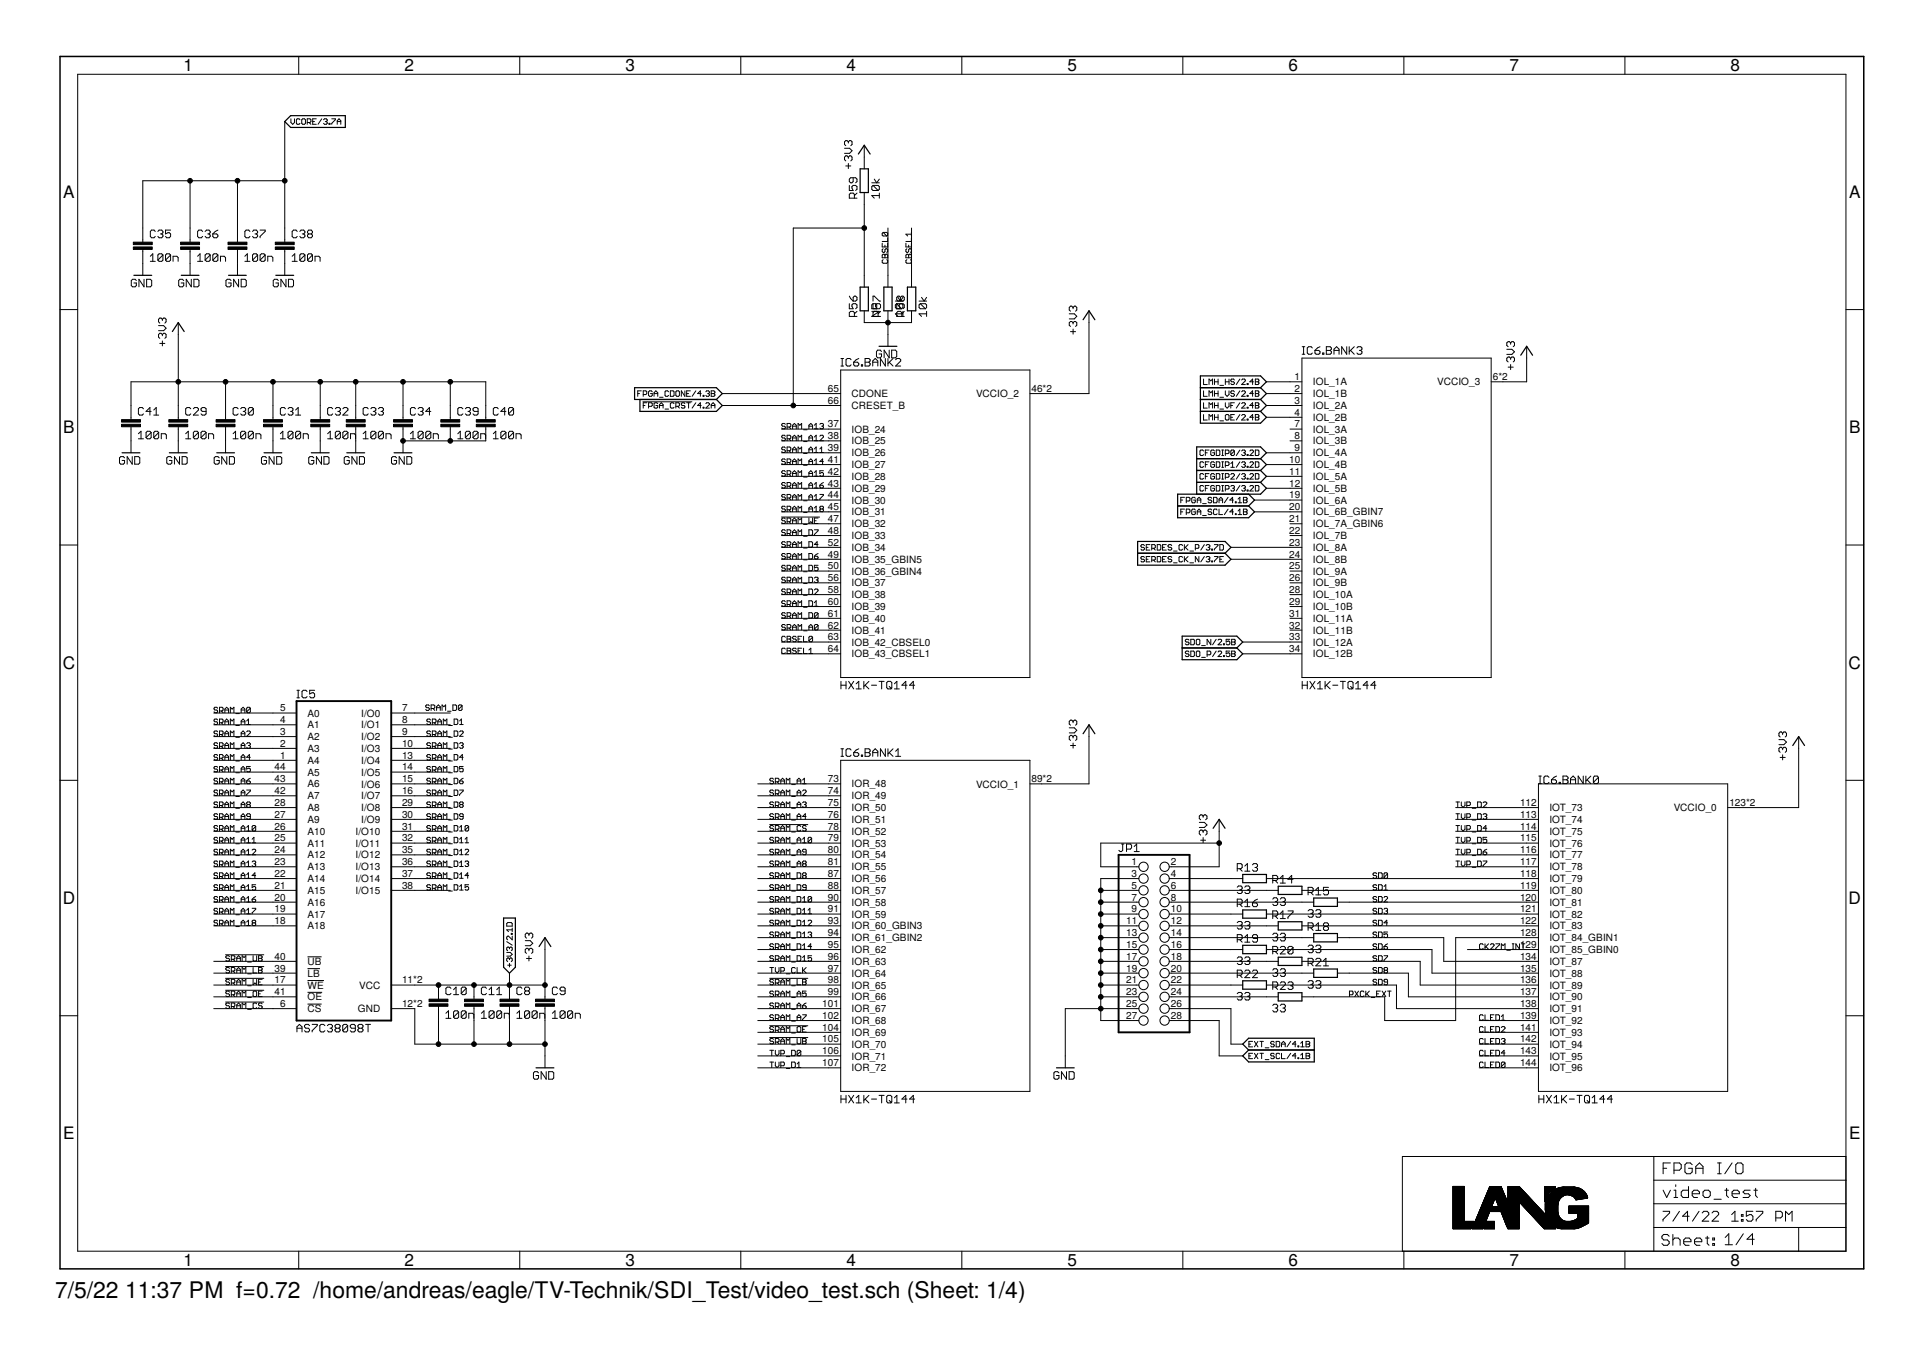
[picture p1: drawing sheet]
<svg xmlns="http://www.w3.org/2000/svg" width="297mm" height="210mm" viewBox="0 0 297 210" stroke-linecap="round" stroke-linejoin="round" font-family="sans-serif">
<defs><g id="words">
<g font-size="3.5">
<text x="8.5" y="200.4">7/5/22</text>
<text x="19.3" y="200.4">11:37 PM f=0.72 /home/andreas/eagle/TV-Technik/SDI_Test/video_test.sch (Sheet: 1/4)</text>
</g>
<g font-size="2.6">
<text x="28.3" y="11">1</text>
<text x="62.5" y="11">2</text>
<text x="96.6" y="11">3</text>
<text x="130.8" y="11">4</text>
<text x="164.9" y="11">5</text>
<text x="199" y="11">6</text>
<text x="233.2" y="11">7</text>
<text x="267.3" y="11">8</text>
<text x="9.8" y="30.6">A</text>
<text x="285.6" y="30.6">A</text>
<text x="9.8" y="66.9">B</text>
<text x="285.6" y="66.9">B</text>
<text x="9.7" y="103.3">C</text>
<text x="285.6" y="103.3">C</text>
<text x="9.7" y="139.6">D</text>
<text x="285.6" y="139.6">D</text>
<text x="9.8" y="176">E</text>
<text x="285.6" y="176">E</text>
<text x="28.3" y="195.5">1</text>
<text x="62.5" y="195.5">2</text>
<text x="96.6" y="195.5">3</text>
<text x="130.8" y="195.5">4</text>
<text x="164.9" y="195.5">5</text>
<text x="199" y="195.5">6</text>
<text x="233.2" y="195.5">7</text>
<text x="267.3" y="195.5">8</text>
</g>
<g font-size="1.5">
<text x="200" y="58.7">1</text>
<text x="202.8" y="59.5">IOL_1A</text>
<text x="222" y="59.5">VCCIO_3</text>
<text x="230.6" y="58.7">6*2</text>
<text x="127.9" y="60.5">65</text>
<text x="127.9" y="62.4">66</text>
<text x="131.5" y="61.3">CDONE</text>
<text x="131.5" y="63.2">CRESET_B</text>
<text x="150.8" y="61.3">VCCIO_2</text>
<text x="159.3" y="60.5">46*2</text>
<text x="200" y="60.5">2</text>
<text x="200" y="62.4">3</text>
<text x="200" y="64.2">4</text>
<text x="202.8" y="61.3">IOL_1B</text>
<text x="202.8" y="63.2">IOL_2A</text>
<text x="202.8" y="65">IOL_2B</text>
<text x="127.9" y="66">37</text>
<text x="127.9" y="67.8">38</text>
<text x="127.9" y="69.7">39</text>
<text x="127.9" y="71.5">41</text>
<text x="131.5" y="66.8">IOB_24</text>
<text x="131.5" y="68.7">IOB_25</text>
<text x="131.5" y="70.5">IOB_26</text>
<text x="199.1" y="71.5">10</text>
<text x="200" y="66">7</text>
<text x="200" y="67.8">8</text>
<text x="200" y="69.7">9</text>
<text x="202.8" y="66.8">IOL_3A</text>
<text x="202.8" y="68.7">IOL_3B</text>
<text x="202.8" y="70.5">IOL_4A</text>
<text x="127.9" y="73.3">42</text>
<text x="127.9" y="75.2">43</text>
<text x="127.9" y="77">44</text>
<text x="131.5" y="72.3">IOB_27</text>
<text x="131.5" y="74.1">IOB_28</text>
<text x="131.5" y="76">IOB_29</text>
<text x="131.5" y="77.8">IOB_30</text>
<text x="199.1" y="73.3">11</text>
<text x="199.1" y="75.2">12</text>
<text x="199.1" y="77">19</text>
<text x="202.8" y="72.3">IOL_4B</text>
<text x="202.8" y="74.1">IOL_5A</text>
<text x="202.8" y="76">IOL_5B</text>
<text x="202.8" y="77.8">IOL_6A</text>
<text x="127.9" y="78.8">45</text>
<text x="127.9" y="80.6">47</text>
<text x="127.9" y="82.5">48</text>
<text x="131.5" y="79.6">IOB_31</text>
<text x="131.5" y="81.4">IOB_32</text>
<text x="131.5" y="83.3">IOB_33</text>
<text x="199.1" y="78.8">20</text>
<text x="199.1" y="80.6">21</text>
<text x="199.1" y="82.5">22</text>
<text x="202.8" y="79.6">IOL_6B_GBIN7</text>
<text x="202.8" y="81.4">IOL_7A_GBIN6</text>
<text x="202.8" y="83.3">IOL_7B</text>
<text x="127.9" y="84.3">52</text>
<text x="127.9" y="86.1">49</text>
<text x="127.9" y="87.9">50</text>
<text x="127.9" y="89.8">56</text>
<text x="131.5" y="85.1">IOB_34</text>
<text x="131.5" y="86.9">IOB_35_GBIN5</text>
<text x="131.5" y="88.7">IOB_36_GBIN4</text>
<text x="199.1" y="84.3">23</text>
<text x="199.1" y="86.1">24</text>
<text x="199.1" y="87.9">25</text>
<text x="199.1" y="89.8">26</text>
<text x="202.8" y="85.1">IOL_8A</text>
<text x="202.8" y="86.9">IOL_8B</text>
<text x="202.8" y="88.7">IOL_9A</text>
<text x="127.9" y="91.6">58</text>
<text x="127.9" y="93.4">60</text>
<text x="127.9" y="95.2">61</text>
<text x="131.5" y="90.6">IOB_37</text>
<text x="131.5" y="92.4">IOB_38</text>
<text x="131.5" y="94.2">IOB_39</text>
<text x="199.1" y="91.6">28</text>
<text x="199.1" y="93.4">29</text>
<text x="199.1" y="95.2">31</text>
<text x="202.8" y="92.4">IOL_10A</text>
<text x="202.8" y="94.2">IOL_10B</text>
<text x="202.8" y="90.6">IOL_9B</text>
<text x="127.9" y="97.1">62</text>
<text x="127.9" y="98.9">63</text>
<text x="127.9" y="100.7">64</text>
<text x="131.5" y="96.1">IOB_40</text>
<text x="131.5" y="97.9">IOB_41</text>
<text x="131.5" y="99.7">IOB_42_CBSEL0</text>
<text x="131.5" y="101.5">IOB_43_CBSEL1</text>
<text x="199.1" y="97.1">32</text>
<text x="199.1" y="98.9">33</text>
<text x="199.1" y="100.7">34</text>
<text x="202.8" y="96.1">IOL_11A</text>
<text x="202.8" y="97.9">IOL_11B</text>
<text x="202.8" y="99.7">IOL_12A</text>
<text x="202.8" y="101.5">IOL_12B</text>
<text x="43.3" y="109.9">5</text>
<text x="43.3" y="111.7">4</text>
<text x="43.3" y="113.5">3</text>
<text x="47.5" y="110.7">A0</text>
<text x="47.5" y="112.5">A1</text>
<text x="55.8" y="110.7">I/O0</text>
<text x="55.8" y="112.5">I/O1</text>
<text x="62.1" y="109.9">7</text>
<text x="62.1" y="111.7">8</text>
<text x="62.1" y="113.5">9</text>
<text x="42.4" y="119">44</text>
<text x="43.3" y="115.3">2</text>
<text x="43.3" y="117.2">1</text>
<text x="47.5" y="114.3">A2</text>
<text x="47.5" y="116.1">A3</text>
<text x="47.5" y="118">A4</text>
<text x="47.5" y="119.8">A5</text>
<text x="55.8" y="114.3">I/O2</text>
<text x="55.8" y="116.2">I/O3</text>
<text x="55.8" y="118">I/O4</text>
<text x="55.8" y="119.8">I/O5</text>
<text x="62.1" y="115.3">10</text>
<text x="62.1" y="117.2">13</text>
<text x="62.1" y="119">14</text>
<text x="42.4" y="120.8">43</text>
<text x="42.4" y="122.7">42</text>
<text x="42.4" y="124.5">28</text>
<text x="47.5" y="121.6">A6</text>
<text x="47.5" y="123.5">A7</text>
<text x="47.5" y="125.3">A8</text>
<text x="55.8" y="121.6">I/O6</text>
<text x="55.8" y="123.5">I/O7</text>
<text x="55.8" y="125.3">I/O8</text>
<text x="62.1" y="120.8">15</text>
<text x="62.1" y="122.7">16</text>
<text x="62.1" y="124.5">29</text>
<text x="127.9" y="120.8">73</text>
<text x="127.9" y="122.7">74</text>
<text x="127.9" y="124.5">75</text>
<text x="131.5" y="121.6">IOR_48</text>
<text x="131.5" y="123.5">IOR_49</text>
<text x="131.5" y="125.3">IOR_50</text>
<text x="150.8" y="121.6">VCCIO_1</text>
<text x="159.3" y="120.8">89*2</text>
<text x="234.8" y="124.5">112</text>
<text x="239.3" y="125.3">IOT_73</text>
<text x="258.6" y="125.3">VCCIO_0</text>
<text x="267.1" y="124.5">123*2</text>
<text x="42.4" y="126.3">27</text>
<text x="42.4" y="128.1">26</text>
<text x="42.4" y="130">25</text>
<text x="42.4" y="131.8">24</text>
<text x="47.5" y="127.1">A9</text>
<text x="47.5" y="128.9">A10</text>
<text x="47.5" y="130.8">A11</text>
<text x="54.9" y="128.9">I/O10</text>
<text x="54.9" y="130.8">I/O11</text>
<text x="55.8" y="127.1">I/O9</text>
<text x="62.1" y="126.3">30</text>
<text x="62.1" y="128.1">31</text>
<text x="62.1" y="130">32</text>
<text x="62.1" y="131.8">35</text>
<text x="127.9" y="126.3">76</text>
<text x="127.9" y="128.1">78</text>
<text x="127.9" y="130">79</text>
<text x="127.9" y="131.8">80</text>
<text x="131.5" y="127.1">IOR_51</text>
<text x="131.5" y="128.9">IOR_52</text>
<text x="131.5" y="130.8">IOR_53</text>
<text x="234.8" y="126.3">113</text>
<text x="234.8" y="128.1">114</text>
<text x="234.8" y="130">115</text>
<text x="234.8" y="131.8">116</text>
<text x="239.3" y="127.1">IOT_74</text>
<text x="239.3" y="128.9">IOT_75</text>
<text x="239.3" y="130.8">IOT_76</text>
<text x="42.4" y="133.6">23</text>
<text x="42.4" y="135.4">22</text>
<text x="42.4" y="137.3">21</text>
<text x="47.5" y="132.6">A12</text>
<text x="47.5" y="134.4">A13</text>
<text x="47.5" y="136.2">A14</text>
<text x="54.9" y="132.6">I/O12</text>
<text x="54.9" y="134.4">I/O13</text>
<text x="54.9" y="136.2">I/O14</text>
<text x="62.1" y="133.6">36</text>
<text x="62.1" y="135.4">37</text>
<text x="62.1" y="137.3">38</text>
<text x="127.9" y="133.6">81</text>
<text x="127.9" y="135.4">87</text>
<text x="127.9" y="137.3">88</text>
<text x="131.5" y="132.6">IOR_54</text>
<text x="131.5" y="134.4">IOR_55</text>
<text x="131.5" y="136.2">IOR_56</text>
<text x="174.8" y="133.6">1</text>
<text x="174.8" y="135.4">3</text>
<text x="174.8" y="137.3">5</text>
<text x="180.9" y="133.6">2</text>
<text x="180.9" y="135.4">4</text>
<text x="180.9" y="137.3">6</text>
<text x="234.8" y="133.6">117</text>
<text x="234.8" y="135.4">118</text>
<text x="234.8" y="137.3">119</text>
<text x="239.3" y="132.6">IOT_77</text>
<text x="239.3" y="134.4">IOT_78</text>
<text x="239.3" y="136.2">IOT_79</text>
<text x="42.4" y="139.1">20</text>
<text x="42.4" y="140.9">19</text>
<text x="42.4" y="142.7">18</text>
<text x="47.5" y="138.1">A15</text>
<text x="47.5" y="139.9">A16</text>
<text x="47.5" y="141.7">A17</text>
<text x="47.5" y="143.6">A18</text>
<text x="54.9" y="138.1">I/O15</text>
<text x="127.9" y="139.1">90</text>
<text x="127.9" y="140.9">91</text>
<text x="127.9" y="142.7">93</text>
<text x="131.5" y="138.1">IOR_57</text>
<text x="131.5" y="139.9">IOR_58</text>
<text x="131.5" y="141.7">IOR_59</text>
<text x="131.5" y="143.6">IOR_60_GBIN3</text>
<text x="174" y="142.7">11</text>
<text x="174.8" y="139.1">7</text>
<text x="174.8" y="140.9">9</text>
<text x="180.9" y="139.1">8</text>
<text x="180.9" y="140.9">10</text>
<text x="180.9" y="142.7">12</text>
<text x="234.8" y="139.1">120</text>
<text x="234.8" y="140.9">121</text>
<text x="234.8" y="142.7">122</text>
<text x="239.3" y="138.1">IOT_80</text>
<text x="239.3" y="139.9">IOT_81</text>
<text x="239.3" y="141.7">IOT_82</text>
<text x="239.3" y="143.6">IOT_83</text>
<text x="42.4" y="148.2">40</text>
<text x="47.5" y="149">UB</text>
<text x="127.9" y="144.6">94</text>
<text x="127.9" y="146.4">95</text>
<text x="127.9" y="148.2">96</text>
<text x="131.5" y="145.4">IOR_61_GBIN2</text>
<text x="131.5" y="147.2">IOR_62</text>
<text x="131.5" y="149">IOR_63</text>
<text x="174" y="144.6">13</text>
<text x="174" y="146.4">15</text>
<text x="174" y="148.2">17</text>
<text x="180.9" y="144.6">14</text>
<text x="180.9" y="146.4">16</text>
<text x="180.9" y="148.2">18</text>
<text x="234.8" y="144.6">128</text>
<text x="234.8" y="146.4">129</text>
<text x="234.8" y="148.2">134</text>
<text x="239.3" y="145.4">IOT_84_GBIN1</text>
<text x="239.3" y="147.2">IOT_85_GBIN0</text>
<text x="239.3" y="149">IOT_87</text>
<text x="42.4" y="151.9">17</text>
<text x="42.4" y="153.7">41</text>
<text x="42.4" y="150.1">39</text>
<text x="43.3" y="155.5">6</text>
<text x="47.5" y="152.7">WE</text>
<text x="47.5" y="154.5">OE</text>
<text x="47.5" y="150.9">LB</text>
<text x="55.5" y="152.7">VCC</text>
<text x="62.1" y="155.5">12*2</text>
<text x="62.1" y="151.9">11*2</text>
<text x="127" y="155.5">101</text>
<text x="127.9" y="150.1">97</text>
<text x="127.9" y="151.9">98</text>
<text x="127.9" y="153.7">99</text>
<text x="131.5" y="150.9">IOR_64</text>
<text x="131.5" y="152.7">IOR_65</text>
<text x="131.5" y="154.5">IOR_66</text>
<text x="174" y="150.1">19</text>
<text x="174" y="151.9">21</text>
<text x="174" y="153.7">23</text>
<text x="174" y="155.5">25</text>
<text x="180.9" y="150.1">20</text>
<text x="180.9" y="151.9">22</text>
<text x="180.9" y="153.7">24</text>
<text x="180.9" y="155.5">26</text>
<text x="234.8" y="150.1">135</text>
<text x="234.8" y="151.9">136</text>
<text x="234.8" y="153.7">137</text>
<text x="234.8" y="155.5">138</text>
<text x="239.3" y="150.9">IOT_88</text>
<text x="239.3" y="152.7">IOT_89</text>
<text x="239.3" y="154.5">IOT_90</text>
<text x="47.5" y="156.3">CS</text>
<text x="55.3" y="156.3">GND</text>
<text x="127" y="157.4">102</text>
<text x="127" y="159.2">104</text>
<text x="127" y="161">105</text>
<text x="131.5" y="156.3">IOR_67</text>
<text x="131.5" y="158.2">IOR_68</text>
<text x="131.5" y="160">IOR_69</text>
<text x="131.5" y="161.8">IOR_70</text>
<text x="174" y="157.4">27</text>
<text x="180.9" y="157.4">28</text>
<text x="234.8" y="157.4">139</text>
<text x="234.8" y="159.2">141</text>
<text x="234.8" y="161">142</text>
<text x="239.3" y="156.3">IOT_91</text>
<text x="239.3" y="158.2">IOT_92</text>
<text x="239.3" y="160">IOT_93</text>
<text x="239.3" y="161.8">IOT_94</text>
<text x="127" y="162.8">106</text>
<text x="127" y="164.7">107</text>
<text x="131.5" y="163.6">IOR_71</text>
<text x="131.5" y="165.5">IOR_72</text>
<text x="234.8" y="162.8">143</text>
<text x="234.8" y="164.7">144</text>
<text x="239.3" y="163.6">IOT_95</text>
<text x="239.3" y="165.5">IOT_96</text>
</g>
</g></defs>
<g fill="none" stroke="#000" stroke-width=".15">
<path d="M12 11.5h273.1v181.8h-273.1zM44 18.8v18.6M44.9 18.4v.5l.3 .3 .3-.3v-.5M46.1 8.7v2.8M46.3 18.5l-.1-.1h-.3l-.1 .1v.5l.1 .2h.3l.1-.2M46.8 18.4h.2l.2 .1v.5l-.2 .2h-.2l-.2-.2v-.5zM47.5 18.9h.4l.1-.1v-.3l-.1-.1h-.4v.8M47.7 18.9l.3 .3M48.3 18.8h.3M48.9 18.4h-.6v.8h.6M49.7 18.4l-.6 .8M50 18.5l.1-.1h.3l.1 .1-.1 .3"/>
<path d="M50.2 18.8h.2M50.4 18.8l.1 .1-.1 .3h-.3l-.1-.2M50.8 19h.2v.2h-.2zM51.2 18.4h.6v.1l-.6 .5v.2M52.1 18.8h.5M52.1 19.2v-.6l.3-.2 .2 .2v.6M80.3 8.7v2.8M114.4 8.7v2.8M148.6 8.7v2.8M182.7 8.7v2.8M216.9 8.7v2.8M251 8.7v2.8"/>
<path d="M22.1 38.5v4M23.2 39.6l.4-.4v1.2M24 35.8l-.2-.3h-.4l-.2 .3v.7l.2 .2h.4l.2-.2M24.4 35.8l.2-.3h.4l.2 .3v.1l-.2 .2M24.8 36.1h.2M25 36.1l.2 .2v.2l-.2 .2h-.4l-.2-.2M25.2 39.4v.8l-.2 .2h-.4l-.2-.2M25.2 39.4l-.2-.2h-.4l-.2 .2v.8M25.2 39.4l-.8 .8M26.4 39.4v.8l-.3 .2h-.3l-.2-.2M26.4 39.4l-.3-.2h-.3l-.2 .2v.8M26.4 35.5h-.8v.6l.4-.2h.1l.3 .2v.4l-.3 .2h-.3l-.2-.2"/>
<path d="M26.4 39.4l-.8 .8M29.4 27.9v9.5M29.4 38.5v4M30.5 39.6l.4-.4v1.2M31.3 35.8l-.2-.3h-.4l-.2 .3v.7l.2 .2h.4l.2-.2M31.7 35.8l.2-.3h.4l.2 .3v.1l-.2 .2M32.1 36.1h.2M32.3 36.1l.2 .2v.2l-.2 .2h-.4l-.2-.2M32.5 39.4v.8l-.2 .2h-.4l-.2-.2M32.5 39.4l-.2-.2h-.4l-.2 .2v.8M32.5 39.4l-.8 .8M32.9 36.1h.6l.2 .2v.2l-.2 .2h-.4l-.2-.2z"/>
<path d="M33.7 39.4v.8l-.2 .2h-.4l-.2-.2M33.7 39.4l-.2-.2h-.4l-.2 .2v.8M33.7 39.4l-.8 .8M33.7 35.5l-.8 .6M36.7 27.9v9.5M36.7 38.5v4M37.8 39.6l.4-.4v1.2M38.6 35.8l-.2-.3h-.4l-.2 .3v.7l.2 .2h.4l.2-.2M39 35.8l.2-.3h.4l.2 .3v.1l-.2 .2M39.4 36.1h.2M39.6 36.1l.2 .2v.2l-.2 .2h-.4l-.2-.2M39.8 39.4v.8l-.2 .2h-.4l-.2-.2"/>
<path d="M39.8 39.4l-.2-.2h-.4l-.2 .2v.8M39.8 39.4l-.8 .8M40.2 35.5h.8v.3l-.8 .7v.2M41 39.4v.8l-.2 .2h-.4l-.2-.2M41 39.4l-.2-.2h-.4l-.2 .2v.8M41 39.4l-.8 .8M44 27.9h-21.9v9.5M44 38.5v4M45.1 39.6l.4-.4v1.2M45.9 35.8l-.2-.3h-.4l-.2 .3v.7l.2 .2h.4l.2-.2M46.3 35.8l.2-.3h.4l.2 .3v.1l-.2 .2M46.7 36.1h.2"/>
<path d="M46.9 36.1l.2 .2v.2l-.2 .2h-.4l-.2-.2M47.1 39.4v.8l-.2 .2h-.4l-.2-.2M47.1 39.4l-.2-.2h-.4l-.2 .2v.8M47.1 39.4l-.8 .8M47.7 36.1l-.2-.2v-.1l.2-.3h.4l.2 .3v.1l-.2 .2M47.7 36.1l-.2 .2v.2l.2 .2h.4l.2-.2v-.2l-.2-.2M47.7 36.1h.4M48.3 39.4v.8l-.2 .2h-.4l-.2-.2M48.3 39.4l-.2-.2h-.4l-.2 .2v.8M48.3 39.4l-.8 .8M130.5 22.9h.7l.4 .4-.4 .4h-.7M130.6 25.6h.8"/>
<path d="M131 21.9v.2M131 24.3v.2M131 25.3v.7M131 24.3l-.2-.2h-.2l-.1 .2v.4l.1 .1M131 21.9l-.2-.2h-.2l-.1 .2v.4l.1 .2M131 24.3l.2-.2h.2l.2 .2v.4l-.2 .1M131 21.9l.2-.2h.2l.2 .2v.4l-.2 .2M131.2 28.6v.8h.6l-.2-.4v-.2l.2-.2h.4l.2 .2v.4l-.2 .2M131.8 27.5v.5l-.2 .2h-.2l-.2-.2v-.3l.2-.2h.8l.2 .2v.3l-.2 .2M132 30.6v-.6l-.2-.2h-.4l-.2 .2v.6h1.2M132.4 29.8l-.4 .4M133.5 22.4v3.7"/>
<path d="M133.5 29.7v14.6M133.5 35.2h-11v27.4M134.7 28.2h1.1M134.9 28.6l-.2 .2v.4l.2 .2h.7M134.9 28.6h.7l.2 .2v.4l-.2 .2M134.9 28.6l.7 .8M135 27.7l.4 .5 .4-.5M135.8 30.2h-1.1l.3 .4M135.8 29.8v.8M136.3 37.6v.5h.8v-.5M136.3 39.4l.1-.1 .3 .1 .3-.1 .1 .1v.4h-.8zM136.4 35.9l-.1 .1v.3l.1 .1h.6"/>
<path d="M136.4 38.4l-.1 .2v.2l.1 .2 .3-.2v-.2l.1-.2 .3 .2v.2l-.1 .2M136.4 35.9h.6l.1 .1v.3l-.1 .1M136.4 35.9l.6 .5M136.7 37.9v.2M136.7 39.4v.4M137.1 36.7v.6h-.8M137.2 35.2v9.1M139.9 37.6v.5h.9M139.9 37.3h.9M140.1 38.4l-.2 .2v.2l.2 .2 .3-.2v-.2l.1-.2 .3 .2M140.4 39.4l-.3-.1-.2 .1v.4h.9M140.4 39.4l.1-.1 .3 .1"/>
<path d="M140.4 37.9v.2M140.4 39.4v.4M140.8 38.8l-.2 .2M140.8 36.2h-.9l.3 .2M140.8 35.2v9.1M9.3 47.8h2.7M21.1 43.3l-.2-.2h-.4l-.2 .2v.8l.2 .2h.4l.2-.2v-.4h-.4M22.2 43.1v1.2l-.7-1.2v1.2M22.6 43.1h.6l.2 .2v.8l-.2 .2h-.6zM23.2 40.4h.8M24.5 50.3h.8l.4 .4-.4 .4h-.8M24.7 53h.8"/>
<path d="M25.1 49.3v.2M25.1 51.7v.2M25.1 52.7v.7M25.1 51.7l-.2-.2h-.2l-.2 .2v.4l.2 .2M25.1 49.3l-.2-.2h-.2l-.2 .2v.4l.2 .2M25.1 51.7l.2-.2h.2l.2 .2v.4l-.2 .2M25.1 49.3l.2-.2h.2l.2 .2v.4l-.2 .2M26.7 40.4v-.8h.6l.2 .2v.6M27.5 49.8v15M28.4 43.3l-.2-.2h-.4l-.2 .2v.8l.2 .2h.4l.2-.2v-.4h-.4M29.5 43.1v1.2l-.7-1.2v1.2M30 43.1h.5l.2 .2v.8l-.2 .2h-.5z"/>
<path d="M30.5 40.4h.8M34.1 40.4v-.8h.5l.2 .2v.6M34.8 59v5.8M35.7 43.3l-.2-.2h-.4l-.2 .2v.8l.2 .2h.4l.2-.2v-.4h-.4M36.9 43.1v1.2l-.8-1.2v1.2M37.3 43.1h.5l.2 .2v.8l-.2 .2h-.5zM37.8 40.4h.8M41.4 40.4v-.8h.6l.1 .2v.6M42.2 59v5.8M43 43.3l-.2-.2h-.4l-.2 .2v.8l.2 .2h.4l.2-.2v-.4h-.4M44.2 43.1v1.2l-.8-1.2v1.2M44.6 43.1h.5l.2 .2v.8l-.2 .2h-.5z"/>
<path d="M45.1 40.4h.8M48.7 40.4v-.8h.6l.1 .2v.6M49.5 59v5.8M54.9 59v5.8M62.3 59v5.8M69.6 59v5.8M129.9 57.1h29.2v47.5h-29.2zM129.9 56.5h.4M129.9 55.4h.4M130.1 55.4v1.1M131.2 46.9v.8h.6l-.2-.4v-.2l.2-.2h.4l.2 .2v.4l-.2 .2M131.2 45.7l.6 .8"/>
<path d="M131.5 55.6l-.2-.2h-.4l-.2 .2v.7l.2 .2h.4l.2-.2M131.8 45.9l.2-.2h.2l.2 .2v.4l-.2 .2h-.4zM131.9 55.9h.6l.2 .3v.1l-.2 .2h-.4l-.2-.2zM132 48.9v-.6l-.2-.2h-.4l-.2 .2v.6h1.2M132.4 48.1l-.4 .4M132.7 55.4l-.5 .2-.3 .3M133.1 56.3h.1v.2h-.1zM133.5 48v1.8h7.3v-1.8M133.6 55.4h.6l.2 .2v.2l-.2 .1 .2 .3v.1l-.2 .2h-.6zM133.6 55.9h.6M134.7 48.1h1.1l-1.1 .8h1.3M134.7 47.1l.2-.2h.3l.2 .2v.6l-.2-.6 .2-.2h.4l.2 .2v.4l-.2 .2h-1.1z"/>
<path d="M134.8 55.9h.8M134.8 56.5v-.7l.4-.4 .4 .4v.7M134.9 46.5v-.8h.1l.8 .8h.2M134.9 46.9v.8M135 48.1l-.1 .2v.6M135.4 48.1l.2 .2v.6M136 48.1l-.4 .4M136.2 54.3l-.2-.2h-.4l-.2 .2v.8l.2 .2h.4l.2-.2v-.4h-.4M136.4 40.1l-.1 .1v.3l.1 .2h.6l.1-.2v-.3l-.1-.1M136.8 55.4v1.1l-.8-1.1v1.1M137.2 48v5.5M137.2 55.4v1.1"/>
<path d="M137.4 54.1v1.2l-.8-1.2v1.2M137.4 55.9l.5 .6M137.7 54.1h.6l.2 .2v.8l-.2 .2h-.6zM137.9 55.4l-.7 .8M138.3 55.6l.2-.2h.4l.2 .2v.2l-.8 .7h.8M138.5 46.9l-.2 .2v.4l.2 .2h.8M138.5 46.9h1l.2 .2v.4l-.2 .2M138.5 46.9l.8 .8M138.5 46.9v.8M138.7 45.9l.4 .6 .4-.6M139.1 45.9l-.2-.2h-.2l-.2 .2v.4l.2 .2M139.1 46.3l-.2 .2"/>
<path d="M139.1 45.9l.2-.2h.2l.2 .2v.4l-.2 .2h-1.2M139.1 46.9l-.2 .2 .2 .6M139.1 46.3l.2 .2M139.1 45.9v.4M139.3 46.9l.2 .2v.4l-.2 .2M139.3 48.9v-.6l-.2-.2h-.4l-.2 .2v.6h1.2M139.5 48.5h-1.2l.4 .4M139.5 48.1v.8M139.7 48.1l-.4 .4M140.1 40.1l-.2 .1v.3l.2 .2h.5l.2-.2M140.6 40.1l.2 .1M142 46.5h1.1"/>
<path d="M142.2 46.9l-.2 .2v.4l.2 .2h.7M142.2 46.9h.7l.2 .2v.4l-.2 .2M142.2 46.9l.7 .8M142.3 45.9l.4 .6 .4-.6M143.1 48.5h-1.1l.3 .4M143.1 48.1v.8M165.2 48.5h.7l.4 .4-.4 .4h-.7M165.4 51.2h.7M165.8 47.5v.2M165.8 49.8v.2M165.8 50.8v.8M165.8 47.5l-.3-.2h-.1l-.2 .2v.4l.2 .2"/>
<path d="M165.8 49.8l-.3-.1h-.1l-.2 .1v.4l.2 .2M165.8 47.5l.1-.2h.2l.2 .2v.4l-.2 .2M165.8 49.8l.1-.1h.2l.2 .1v.4l-.2 .2M168.2 48v12.8h-9.1M185.9 58.5v.9h.6M186.8 59.4v-.9l.2 .3 .3-.3v.9M187.6 58.5v.9M187.6 59h.6M188.2 58.5v.9M188.4 59.5h.6M189.3 59h.5M189.3 58.5v.9"/>
<path d="M189.8 58.5v.9M190.7 58.7l-.2-.2h-.3l-.1 .3 .1 .2h.3l.2 .2-.2 .2h-.3l-.1-.2M191.5 58.5l-.5 .9M191.8 58.7l.1-.2h.3l.2 .2v.1l-.6 .6h.6M192.6 59.2h.2v.2h-.2zM193.6 59h-.5l.4-.5v.9M193.9 58.5h.4l.2 .2-.2 .3 .2 .2-.2 .2h-.4zM193.9 59h.4M195.6 59h5.5M201.1 55.3h29.2v49.3h-29.2zM201.1 54.7h.4M201.1 53.6h.4"/>
<path d="M201.4 53.6v1.1M202.7 53.7l-.2-.1h-.4l-.2 .1v.8l.2 .2h.4l.2-.2M203.1 54.1h.6l.2 .2v.2l-.2 .2h-.4l-.2-.2zM203.9 53.6l-.4 .1-.4 .4M204.3 54.5h.2v.2h-.2zM204.9 53.6h.6l.2 .1v.2l-.2 .2 .2 .2v.2l-.2 .2h-.6zM204.9 54.1h.6M206.1 54.1h.7M206.1 54.7v-.8l.4-.3 .3 .3v.8M208 53.6v1.1l-.8-1.1v1.1M208.4 53.6v1.1M208.6 54.1l.6 .6"/>
<path d="M209.2 53.6l-.8 .7M209.6 53.7l.2-.1h.4l.2 .1v.2l-.2 .2M210 54.1h.2M210.2 54.1l.2 .2v.2l-.2 .2h-.4l-.2-.2M232.7 54h.8l.4 .3-.4 .4h-.8M233 56.7h.7M233.3 53v.2M233.3 55.3v.2M233.3 56.3v.8M233.3 55.3l-.1-.2h-.2l-.3 .2v.4l.3 .2M233.3 53l-.1-.2h-.2l-.3 .2v.4l.3 .2M233.3 55.3l.2-.2h.2l.2 .2v.4l-.2 .2"/>
<path d="M233.3 53l.2-.2h.2l.2 .2v.4l-.2 .2M235.8 53.5v5.5h-5.5M285.1 47.8h2.8M19.2 70.7l-.2-.2h-.4l-.1 .2v.8l.1 .2h.4l.2-.2v-.4h-.3M20.2 64.8v-5.8h54.8v5.8M20.2 65.9v4M20.4 70.5v1.2l-.8-1.2v1.2M20.8 70.5h.6l.2 .2v.8l-.2 .2h-.6zM21.4 67.8h.8M21.4 67l.4-.4v1.2M22.2 63.1l-.2-.2h-.4l-.2 .2v.8l.2 .2h.4l.2-.2M23.3 66.8v.8l-.1 .2h-.4l-.2-.2"/>
<path d="M23.3 66.8l-.1-.2h-.4l-.2 .2v.8M23.3 66.8l-.7 .8M23.3 63.5h-.7l.6-.6v1.2M23.7 64.1h.8M23.7 63.3l.4-.4v1.2M24.5 66.8v.8l-.2 .2h-.4l-.2-.2M24.5 66.8l-.2-.2h-.4l-.2 .2v.8M24.5 66.8l-.8 .8M24.9 67.8v-.8h.6l.2 .2v.6M26.5 70.7l-.1-.2h-.4l-.2 .2v.8l.2 .2h.4l.1-.2v-.4h-.3M27.5 65.9v4M27.7 70.5v1.2l-.8-1.2v1.2"/>
<path d="M28.1 70.5h.6l.2 .2v.8l-.2 .2h-.6zM28.7 67l.4-.4v1.2M28.7 67.8h.8M29.5 63.1l-.2-.2h-.4l-.2 .2v.8l.2 .2h.4l.2-.2M29.9 63.1l.2-.2h.4l.1 .2v.2l-.7 .8h.7M30.6 66.8v.8l-.1 .2h-.4l-.2-.2M30.6 66.8l-.1-.2h-.4l-.2 .2v.8M30.6 66.8l-.7 .8M31.8 66.8v.8l-.2 .2h-.4l-.1-.2M31.8 66.8l-.2-.2h-.4l-.1 .2v.8M31.8 63.5h-.6l-.1-.2v-.2l.1-.2h.4l.2 .2v.8l-.2 .2h-.4l-.1-.2M31.8 66.8l-.7 .8"/>
<path d="M32.2 67.8v-.8h.6l.2 .2v.6M33.9 70.7l-.2-.2h-.4l-.2 .2v.8l.2 .2h.4l.2-.2v-.4h-.4M34.8 65.9v4M35 70.5v1.2l-.8-1.2v1.2M35.4 70.5h.6l.2 .2v.8l-.2 .2h-.6zM36 67.8h.8M36 67l.4-.4v1.2M36.8 63.1l-.2-.2h-.4l-.2 .2v.8l.2 .2h.4l.2-.2M37.2 63.1l.2-.2h.4l.2 .2v.2l-.2 .2M37.6 63.5h.2M37.8 63.5l.2 .2v.2l-.2 .2h-.4l-.2-.2M38 66.8v.8l-.2 .2h-.4l-.2-.2"/>
<path d="M38 66.8l-.2-.2h-.4l-.2 .2v.8M38 66.8l-.8 .8M39.1 66.8v.8l-.2 .2h-.4l-.1-.2M39.1 66.8l-.2-.2h-.4l-.1 .2v.8M39.1 63.1l-.2-.2h-.4l-.1 .2v.8M39.1 63.1v.8l-.2 .2h-.4l-.1-.2M39.1 66.8l-.7 .8M39.1 63.1l-.7 .8M39.5 67.8v-.8h.6l.2 .2v.6M41.2 70.7l-.2-.2h-.4l-.2 .2v.8l.2 .2h.4l.2-.2v-.4h-.4M42.2 65.9v4M42.3 70.5v1.2l-.7-1.2v1.2"/>
<path d="M42.7 70.5h.6l.2 .2v.8l-.2 .2h-.6zM43.3 67.8h.8M43.3 67l.4-.4v1.2M44.1 63.1l-.2-.2h-.4l-.2 .2v.8l.2 .2h.4l.2-.2M44.5 63.1l.2-.2h.4l.2 .2v.2l-.2 .2M44.9 63.5h.2M45.1 63.5l.2 .2v.2l-.2 .2h-.4l-.2-.2M45.3 66.8v.8l-.2 .2h-.4l-.2-.2M45.3 66.8l-.2-.2h-.4l-.2 .2v.8M45.3 66.8l-.8 .8M45.7 63.3l.4-.4v1.2M45.7 64.1h.7"/>
<path d="M46.4 66.8v.8l-.2 .2h-.4l-.1-.2M46.4 66.8l-.2-.2h-.4l-.1 .2v.8M46.4 66.8l-.7 .8M46.8 67.8v-.8h.6l.2 .2v.6M48.5 70.7l-.2-.2h-.4l-.2 .2v.8l.2 .2h.4l.2-.2v-.4h-.4M49.5 65.9v4M49.7 70.5v1.2l-.8-1.2v1.2M50 70.5h.6l.2 .2v.8l-.2 .2h-.6zM50.6 67.8h.8M50.6 67l.4-.4v1.2M51.4 63.1l-.2-.2h-.4l-.2 .2v.8l.2 .2h.4l.2-.2M51.8 63.1l.2-.2h.4l.2 .2v.2l-.2 .2"/>
<path d="M52.2 63.5h.2M52.4 63.5l.2 .2v.2l-.2 .2h-.4l-.2-.2M52.6 66.8v.8l-.2 .2h-.4l-.2-.2M52.6 66.8l-.2-.2h-.4l-.2 .2v.8M52.6 66.8l-.8 .8M53 63.1l.2-.2h.4l.1 .2v.2l-.7 .8h.7M53.7 66.8l-.1-.2h-.4l-.2 .2v.8M53.7 66.8v.8l-.1 .2h-.4l-.2-.2M53.7 66.8l-.7 .8M54 70.7l-.2-.2h-.4l-.2 .2v.8l.2 .2h.4l.2-.2v-.4h-.4M54.1 67.8v-.8h.6l.2 .2v.6M54.9 65.9v4"/>
<path d="M55.1 70.5v1.2l-.7-1.2v1.2M55.5 70.5h.6l.2 .2v.8l-.2 .2h-.6zM56.1 67.8h.8M56.1 67l.4-.4v1.2M56.9 63.1l-.2-.2h-.4l-.2 .2v.8l.2 .2h.4l.2-.2M57.3 63.1l.2-.2h.3l.3 .2v.2l-.3 .2M57.7 63.5h.1M57.8 63.5l.3 .2v.2l-.3 .2h-.3l-.2-.2M58.1 66.8v.8l-.3 .2h-.3l-.2-.2M58.1 66.8l-.3-.2h-.3l-.2 .2v.8M58.1 66.8l-.8 .8M58.4 63.1l.3-.2h.3l.2 .2v.2l-.2 .2"/>
<path d="M58.8 63.5h.2M59 63.5l.2 .2v.2l-.2 .2h-.3l-.3-.2M59.2 66.8v.8l-.2 .2h-.3l-.3-.2M59.2 66.8l-.2-.2h-.3l-.3 .2v.8M59.2 66.8l-.8 .8M59.6 67.8v-.8h.6l.2 .2v.6M61.3 70.7l-.2-.2h-.4l-.2 .2v.8l.2 .2h.4l.2-.2v-.4h-.4M62.3 65.9v4M62.4 70.5v1.2l-.7-1.2v1.2M62.8 70.5h.6l.2 .2v.8l-.2 .2h-.6zM63.4 67.8h.8M63.4 67l.4-.4v1.2"/>
<path d="M64.2 63.1l-.2-.2h-.4l-.2 .2v.8l.2 .2h.4l.2-.2M64.6 63.1l.2-.2h.4l.2 .2v.2l-.2 .2M65 63.5h.2M65.2 63.5l.2 .2v.2l-.2 .2h-.4l-.2-.2M65.4 66.8v.8l-.2 .2h-.4l-.2-.2M65.4 66.8l-.2-.2h-.4l-.2 .2v.8M65.4 66.8l-.8 .8M66.5 66.8v.8l-.2 .2h-.3l-.2-.2M66.5 66.8l-.2-.2h-.3l-.2 .2v.8M66.5 66.8l-.7 .8M66.5 63.5h-.7l.5-.6v1.2M66.9 67.8v-.8h.6l.2 .2v.6"/>
<path d="M69.6 65.9v2.2M70.7 67.8h.8M70.7 67l.4-.4v1.2M71.5 63.1l-.2-.2h-.4l-.2 .2v.8l.2 .2h.4l.2-.2M71.9 63.1l.2-.2h.4l.2 .2v.2l-.2 .2M72.3 63.5h.2M72.5 63.5l.2 .2v.2l-.2 .2h-.4l-.2-.2M72.7 66.8v.8l-.2 .2h-.4l-.2-.2M72.7 66.8l-.2-.2h-.4l-.2 .2v.8M72.7 66.8l-.8 .8M73.9 66.8v.8l-.2 .2h-.4l-.2-.2M73.9 66.8l-.2-.2h-.4l-.2 .2v.8"/>
<path d="M73.9 63.5h-.6l-.2-.2v-.2l.2-.2h.4l.2 .2v.8l-.2 .2h-.4l-.2-.2M73.9 66.8l-.8 .8M75 67.2l-.2-.2h-.5v.8M75 65.9v2.2h-12.7M76.2 67.8h.8M76.2 67l.4-.4v1.2M77 63.1l-.2-.2h-.4l-.2 .2v.8l.2 .2h.4l.2-.2M78.1 66.8v.8l-.1 .2h-.4l-.2-.2M78.1 66.8l-.1-.2h-.4l-.2 .2v.8M78.1 66.8l-.7 .8M78.1 63.5h-.7l.6-.6v1.2M79.3 66.8v.8l-.2 .2h-.4l-.2-.2"/>
<path d="M79.3 66.8l-.2-.2h-.4l-.2 .2v.8M79.3 63.1l-.2-.2h-.4l-.2 .2v.8M79.3 63.1v.8l-.2 .2h-.4l-.2-.2M79.3 66.8l-.8 .8M79.3 63.1l-.8 .8M79.7 67.8v-.8h.6l.2 .2v.6M98.5 60.8h.3M99.1 60.4h-.6v.8M99.3 62.1h7.6M99.4 60.9h.4l.1-.1v-.3l-.1-.1h-.4v.8M99.4 62.6h.2M99.9 62.2h-.5v.8"/>
<path d="M100.2 62.8h.4l.2-.2v-.3l-.2-.1h-.4v.8M100.8 60.5l-.2-.1h-.3l-.1 .1v.6l.1 .1h.3l.2-.1v-.3h-.3M101 60.8h.6M101 61.2v-.5l.3-.3 .3 .3v.5M101.6 62.3l-.1-.1h-.3l-.2 .1v.6l.2 .1h.3l.1-.1v-.3h-.3M101.9 61.4h.5M101.9 62.6h.5M101.9 63v-.5l.3-.3 .2 .3v.5M102.7 63.2h.6M103.3 60.5l-.2-.1h-.3l-.1 .1v.6l.1 .1h.3l.2-.1M103.5 60.4h.5l.1 .1v.6l-.1 .1h-.5zM104.1 62.3l-.1-.1h-.3l-.2 .1v.6l.2 .1h.3l.1-.1"/>
<path d="M104.4 60.5l.1-.1h.3l.1 .1v.6l-.1 .1h-.3l-.1-.1zM104.4 62.8h.4l.1-.2v-.3l-.1-.1h-.4v.8M104.7 62.8l.2 .2M105.8 62.3l-.1-.1h-.3l-.2 .1 .2 .3h.3l.1 .2-.1 .2h-.3l-.2-.1M105.8 60.4v.8l-.6-.8v.8M106.1 60.8h.3M106.1 62.2h.5M106.4 62.2v.8M106.6 60.4h-.5v.8h.5M107.5 60.4l-.6 .8M107.5 62.2l-.6 .8M108.3 60.8h-.5l.4-.4v.8"/>
<path d="M108.3 62.6h-.5l.4-.4v.8M108.6 61.1h.1v.1h-.1zM108.6 62.9h.1v.1h-.1zM109 62.3l.2-.1h.2l.2 .1v.2l-.6 .5h.6M109 60.5l.2-.1h.2l.2 .1-.2 .3M109.3 60.8h.1M109.4 60.8l.2 .1-.2 .3h-.2l-.2-.1M109.9 63v-.5l.3-.3 .2 .3v.5M109.9 60.4h.4l.1 .1-.1 .3 .1 .3-.1 .1h-.4zM109.9 60.8h.4M109.9 62.6h.5M111.6 60.8h18.3"/>
<path d="M111.6 62.6h18.3M120.7 68.1h9.2M120.7 73.6h9.2M120.7 79.1h9.2M120.7 79.9h5.9M120.7 69.9h9.2M120.7 71.8h9.2M120.7 75.4h9.2M120.7 77.2h9.2M120.7 66.3h9.2M120.8 67.9l.1 .2M120.8 73.4l.1 .2"/>
<path d="M120.8 78.9l.1 .1M121.3 65.5l-.1-.1h-.3l-.1 .1 .1 .3h.3l.1 .2-.1 .2h-.3l-.1-.1M121.3 71l-.1-.1h-.3l-.1 .1 .1 .3h.3l.1 .1-.1 .3h-.3l-.1-.1M121.3 76.5l-.1-.1h-.3l-.1 .1 .1 .3h.3l.1 .1-.1 .3h-.3l-.1-.1M121.3 67.4l-.1-.2h-.3l-.1 .2 .1 .2h.3l.1 .2-.1 .3M121.3 69.2l-.1-.2h-.3l-.1 .3 .1 .2h.3l.1 .2-.1 .2h-.3l-.1-.2M121.3 72.9l-.1-.2h-.3l-.1 .2 .1 .2h.3l.1 .2-.1 .3M121.3 74.7l-.1-.2h-.3l-.1 .3 .1 .2h.3l.1 .2-.1 .2h-.3l-.1-.2M121.3 78.3l-.1-.1h-.3l-.1 .1 .1 .3h.3l.1 .1-.1 .3M121.6 67.8h.4l.2-.2v-.2l-.2-.2h-.4v.9M121.6 66h.4l.2-.2v-.3l-.2-.1h-.4v.8M121.6 69.6h.4l.2-.1v-.3l-.2-.2h-.4v.9"/>
<path d="M121.6 71.4h.4l.2-.1v-.3l-.2-.1h-.4v.8M121.6 73.3h.4l.2-.2v-.2l-.2-.2h-.4v.9M121.6 75.1h.4l.2-.1v-.3l-.2-.2h-.4v.9M121.6 76.9h.4l.2-.1v-.3l-.2-.1h-.4v.8M121.6 78.7h.4l.2-.1v-.3l-.2-.1h-.4v.8M121.9 69.6l.3 .3M121.9 67.8l.3 .3M121.9 66l.3 .2M121.9 71.4l.3 .3M121.9 73.3l.3 .3M121.9 75.1l.3 .3M121.9 76.9l.3 .3"/>
<path d="M121.9 78.7l.3 .3M122.4 66.2v-.5l.3-.3 .3 .3v.5M122.4 68.1v-.6l.3-.3 .3 .3v.6M122.4 69.9v-.6l.3-.3 .3 .3v.6M122.4 71.7v-.5l.3-.3 .3 .3v.5M122.4 73.6v-.6l.3-.3 .3 .3v.6M122.4 75.4v-.6l.3-.3 .3 .3v.6M122.4 77.2v-.6l.3-.2 .3 .2v.6M122.4 79v-.5l.3-.3 .3 .3v.5M122.4 69.5h.6M122.4 67.6h.6M122.4 65.8h.6"/>
<path d="M122.4 71.3h.6M122.4 73.1h.6M122.4 75h.6M122.4 76.8h.6M122.4 78.6h.6M123.3 66.2v-.8l.2 .3 .3-.3v.8M123.3 75.4v-.9l.2 .3 .3-.3v.9M123.3 73.6v-.9l.2 .3 .3-.3v.9M123.3 68.1v-.9l.2 .3 .3-.3v.9M123.3 69.9v-.9l.2 .3 .3-.3v.9M123.3 71.7v-.8l.2 .3 .3-.3v.8M123.3 77.2v-.8l.2 .2 .3-.2v.8"/>
<path d="M123.3 79v-.8l.2 .3 .3-.3v.8M124.1 70h.6M124.1 68.2h.6M124.1 66.4h.6M124.1 71.9h.6M124.1 73.7h.6M124.1 75.5h.6M124.1 77.3h.6M124.1 79.2h.6M124.9 66.2v-.5l.3-.3 .3 .3v.5M124.9 68.1v-.6l.3-.3 .3 .3v.6M124.9 69.9v-.6l.3-.3 .3 .3v.6"/>
<path d="M124.9 71.7v-.5l.3-.3 .3 .3v.5M124.9 73.6v-.6l.3-.3 .3 .3v.6M124.9 75.4v-.6l.3-.3 .3 .3v.6M124.9 77.2v-.6l.3-.2 .3 .2v.6M124.9 79v-.5l.3-.3 .3 .3v.5M124.9 69.5h.6M124.9 67.6h.6M124.9 65.8h.6M124.9 71.3h.6M124.9 73.1h.6M124.9 75h.6M124.9 76.8h.6"/>
<path d="M124.9 78.6h.6M125.8 67.5l.3-.3v.9M125.8 65.7l.3-.3v.8M125.8 69.3l.3-.3v.9M125.8 71.2l.3-.3v.8M125.8 73l.3-.3v.9M125.8 74.8l.3-.3v.9M125.8 76.6l.3-.2v.8M125.8 78.5l.3-.3v.8M125.8 69.9h.6M125.8 66.2h.6M125.8 71.7h.6"/>
<path d="M125.8 75.4h.6M125.8 77.2h.6M126.6 73.4l.2 .2M126.6 69.9h.6M126.6 69.3l.3-.3v.9M126.6 67.4l.2-.2h.3l.1 .2v.1l-.6 .6M126.6 65.5l.2-.1h.3l.1 .1-.1 .3M126.6 75h.5l.1 .2-.1 .2h-.3l-.2-.2zM126.6 76.4h.6l-.6 .8M126.8 78.6l-.2-.1 .2-.3h.3l.1 .1-.1 .3M126.8 78.6l-.2 .1 .2 .3M126.8 78.6h.3"/>
<path d="M126.9 65.8h.2M127.1 65.8l.1 .2-.1 .2h-.3l-.2-.1M127.1 78.6l.1 .1-.1 .3M127.2 72.7h-.6v.4l.3-.1 .3 .1v.3l-.1 .2M127.2 71.3h-.6l.5-.4v.8M127.2 74.5l-.6 .5M182.4 79.1h.3M182.4 77.2h.3M183 78.6h-.6v.9M183 76.8h-.6v.9M183.2 77.4h.5l.1-.2v-.2l-.1-.2h-.5v.9M183.2 79.2h.5l.1-.1v-.3l-.1-.2h-.5v.9"/>
<path d="M184.6 78.8l-.1-.2h-.3l-.1 .2v.6l.1 .1h.3l.1-.1v-.3h-.2M184.6 77l-.1-.2h-.3l-.1 .2v.5l.1 .2h.3l.1-.2v-.3h-.2M184.9 79.1h.6M184.9 77.7v-.6l.3-.3 .3 .3v.6M184.9 79.5v-.6l.3-.3 .3 .3v.6M184.9 77.2h.6M185.8 79.6h.5M185.8 77.8h.5M185.9 75.1l-.1-.1h-.3l-.1 .1v.6l.1 .1h.3l.1-.1M185.9 73.3l-.1-.1h-.3l-.1 .1v.6l.1 .1h.3l.1-.1M185.9 60.4v.8h.6M185.9 62.2v.8h.6"/>
<path d="M185.9 64v.9h.6M185.9 69.7l-.1-.2h-.3l-.1 .2v.5l.1 .2h.3l.1-.2M185.9 71.5l-.1-.2h-.3l-.1 .2v.5l.1 .2h.3l.1-.2M186.2 73.6h.3M186.2 69.9h.3M186.2 71.8h.3M186.2 75.4h.3M186.8 73.2h-.6v.8M186.8 63v-.8l.2 .3 .3-.3v.8M186.8 61.2v-.8l.2 .3 .3-.3v.8M186.8 64.9v-.9l.2 .3 .3-.3v.9M186.8 69.5h-.6v.9"/>
<path d="M186.8 71.3h-.6v.9M186.8 75h-.6v.8M187.2 77l-.2-.2h-.2l-.2 .3 .2 .1h.2l.2 .3-.2 .2h-.2l-.2-.2M187.2 78.8l-.2-.2h-.2l-.2 .3 .2 .2h.2l.2 .3-.2 .1h-.2l-.2-.1M187.5 76.8h.4l.1 .2v.5l-.1 .2h-.4zM187.6 71.5l-.1-.2h-.3l-.2 .2v.5l.2 .2h.3l.1-.2v-.2h-.3M187.6 75.1l-.1-.1h-.3l-.2 .1v.6l.2 .1h.3l.1-.1v-.3h-.3M187.6 73.3l-.1-.1h-.3l-.2 .1v.6l.2 .1h.3l.1-.1v-.3h-.3M187.6 60.4v.8M187.6 62.2v.8M187.6 64v.9M187.6 69.7l-.1-.2h-.3l-.2 .2v.5l.2 .2h.3l.1-.2v-.3h-.3"/>
<path d="M187.6 60.8h.6M187.6 62.6h.6M187.6 64.5h.6M187.9 73.2h.4l.1 .1v.6l-.1 .1h-.4zM187.9 69.5h.4l.1 .2v.5l-.1 .2h-.4zM187.9 71.3h.4l.1 .2v.5l-.1 .2h-.4zM187.9 75h.4l.1 .1v.6l-.1 .1h-.4zM188 78.8l-.1-.2h-.3l-.1 .2v.6l.1 .1h.3l.1-.1M188.2 60.4v.8M188.2 62.2v.8M188.2 64v.9M188.3 77.7v-.6l.3-.3 .2 .3v.6"/>
<path d="M188.3 78.6v.9h.5M188.3 77.2h.5M188.4 61.4h.6M188.4 63.2h.6M188.4 65h.6M188.7 73.2h.3M188.7 69.5h.3M188.7 70.4h.3M188.7 71.3h.3M188.7 72.2h.3M188.7 74h.3M188.7 75h.3"/>
<path d="M188.7 75.8h.3M188.8 69.5v.9M188.8 71.3v.9M188.8 73.2v.8M188.8 75v.8M189.3 73.7h.4l.1-.1v-.3l-.1-.1h-.4v.8M189.3 70.1h.4l.1-.2v-.2l-.1-.2h-.4v.9M189.3 75.5h.4l.1-.1v-.3l-.1-.1h-.4v.8M189.3 60.4v.5l.2 .3 .3-.3v-.5M189.3 62.2v.6l.2 .2 .3-.2v-.6M189.3 71.9h.4l.1-.1v-.3l-.1-.2h-.4v.9M189.4 64h.3l.1 .2v.5l-.1 .2h-.3l-.1-.2v-.5z"/>
<path d="M189.7 78.6l-.6 .9M189.7 76.8l-.6 .9M190.1 73.3l.1-.1h.3l.2 .1v.1l-.6 .6h.6M190.1 75.1l.1-.1h.3l.2 .1-.2 .3M190.1 62.6h.3M190.1 64.5h.3M190.1 72.2h.6M190.1 71.6l.3-.3v.9M190.4 75.4h.1M190.5 79.1h-.5l.4-.5v.9M190.5 77.2h-.5l.4-.4v.9M190.5 75.4l.2 .1-.2 .3h-.3l-.1-.1"/>
<path d="M190.7 60.5l-.2-.1h-.3l-.1 .1 .1 .3h.3l.2 .1-.2 .3h-.3l-.1-.1M190.7 62.2h-.6v.8M190.7 64h-.6v.9h.6M190.7 69.7l-.2-.2h-.3l-.1 .2v.5M190.7 69.7v.5l-.2 .2h-.3l-.1-.2M190.7 69.7l-.6 .5M190.8 77.5h.1v.2h-.1zM190.8 79.4h.1v.1h-.1zM191.2 77.1l.3-.3v.9M191.2 79.5h.6M191.2 78.9l.3-.3v.9M191.2 77.7h.6"/>
<path d="M191.5 60.4l-.5 .8M191.5 62.2l-.5 .8M191.5 64l-.5 .9M191.5 69.5l-.5 .9M191.5 71.3l-.5 .9M191.5 73.2l-.5 .8M191.5 75l-.5 .8M191.8 71.5l.1-.2h.3l.2 .2-.2 .3M191.8 73.3l.1-.1h.3l.2 .1-.2 .3M191.8 64.2l.1-.2h.3l.2 .2v.1l-.6 .6h.6M191.8 60.5l.1-.1h.3l.2 .1v.2l-.6 .5h.6M191.8 62.3l.1-.1h.3l.2 .1v.2l-.6 .5h.6"/>
<path d="M191.8 69.7l.1-.2h.3l.2 .2-.2 .2M191.8 75.1l.1-.1h.3l.2 .1-.2 .3M192.1 78.6h.4l.1 .2-.1 .3 .1 .3-.1 .1h-.4zM192.1 76.8h.4l.1 .2-.1 .2 .1 .3-.1 .2h-.4zM192.1 79.1h.4M192.1 77.2h.4M192.1 73.6h.1M192.1 69.9h.1M192.1 71.8h.1M192.1 75.4h.1M192.2 73.6l.2 .1-.2 .3h-.3l-.1-.1M192.2 69.9l.2 .2-.2 .3h-.3l-.1-.2"/>
<path d="M192.2 71.8l.2 .1-.2 .3h-.3l-.1-.2M192.2 75.4l.2 .1-.2 .3h-.3l-.1-.1M192.6 61.1h.2v.1h-.2zM192.6 62.9h.2v.1h-.2zM192.6 64.7h.2v.2h-.2zM192.6 70.2h.2v.2h-.2zM192.6 72h.2v.2h-.2zM192.6 73.9h.2v.1h-.2zM192.6 75.7h.2v.1h-.2zM193.1 69.7l.1-.2h.3l.1 .2v.1l-.5 .6h.5M193.1 71.5l.1-.2h.3l.1 .2v.1l-.5 .6h.5M193.1 73.3l.1-.1h.3l.1 .1v.1l-.5 .6h.5"/>
<path d="M193.1 75.1l.1-.1h.3l.1 .1v.2l-.5 .5h.5M193.6 60.8h-.5l.4-.4v.8M193.6 62.6h-.5l.4-.4v.8M193.6 64.5h-.5l.4-.5v.9M193.8 79.1h7.3M193.8 77.2h7.3M193.9 73.2h.4l.2 .1v.6l-.2 .1h-.4zM193.9 60.4h.4l.2 .1-.2 .3 .2 .3-.2 .1h-.4zM193.9 62.2h.4l.2 .1-.2 .3 .2 .3-.2 .1h-.4zM193.9 64h.4l.2 .2-.2 .3 .2 .2-.2 .2h-.4zM193.9 69.5h.4l.2 .2v.5l-.2 .2h-.4zM193.9 71.3h.4l.2 .2v.5l-.2 .2h-.4z"/>
<path d="M193.9 75h.4l.2 .1v.6l-.2 .1h-.4zM193.9 60.8h.4M193.9 62.6h.4M193.9 64.5h.4M195.6 73.6h5.5M195.6 60.8h5.5M195.6 62.6h5.5M195.6 64.5h5.5M195.6 69.9h5.5M195.6 71.8h5.5M195.6 75.4h5.5M199.3 68.1h1.8"/>
<path d="M199.3 66.3h1.8M9.3 84.2h2.7M120.7 91.8h9.2M120.7 84.5h9.2M120.7 97.3h9.2M120.7 99.2h9.2M120.7 86.4h9.2M120.7 80.9h9.2M120.7 82.7h9.2M120.7 88.2h9.2M120.7 90h9.2M120.7 93.7h9.2"/>
<path d="M120.7 95.5h9.2M120.8 91.7l.1 .1M120.8 84.4l.1 .1M120.8 97.2l.1 .1M121.3 82l-.1-.2h-.3l-.1 .3 .1 .2h.3l.1 .2-.1 .2h-.3l-.1-.2M121.3 94.8l-.1-.2h-.3l-.1 .2 .1 .2h.3l.1 .3-.1 .2h-.3l-.1-.2M121.3 80.2l-.1-.2h-.3l-.1 .3 .1 .1h.3l.1 .3-.1 .2h-.3l-.1-.2M121.3 83.8l-.1-.1h-.3l-.1 .1 .1 .3h.3l.1 .1-.1 .3M121.3 85.6l-.1-.1h-.3l-.1 .3 .1 .1h.3l.1 .3-.1 .1h-.3l-.1-.1M121.3 87.5l-.1-.2h-.3l-.1 .3 .1 .1h.3l.1 .3-.1 .2h-.3l-.1-.2M121.3 89.3l-.1-.1h-.3l-.1 .1 .1 .3h.3l.1 .3-.1 .1h-.3l-.1-.1M121.3 91.1l-.1-.1h-.3l-.1 .1 .1 .3h.3l.1 .1-.1 .3"/>
<path d="M121.3 92.9l-.1-.1h-.3l-.1 .3 .1 .1h.3l.1 .3-.1 .1h-.3l-.1-.1M121.3 96.6l-.1-.1h-.3l-.1 .1 .1 .3h.3l.1 .1-.1 .3M121.3 98.4l-.1-.1h-.3l-.1 .1v.6l.1 .1h.3l.1-.1M121.6 95.2h.4l.2-.2v-.2l-.2-.2h-.4v.9M121.6 80.6h.4l.2-.2v-.2l-.2-.2h-.4v.9M121.6 82.4h.4l.2-.1v-.3l-.2-.2h-.4v.9M121.6 84.2h.4l.2-.1v-.3l-.2-.1h-.4v.8M121.6 86.1h.4l.2-.2v-.3l-.2-.1h-.4v.8M121.6 87.9h.4l.2-.2v-.2l-.2-.2h-.4v.9M121.6 89.7h.4l.2-.1v-.3l-.2-.1h-.4v.8M121.6 91.5h.4l.2-.1v-.3l-.2-.1h-.4v.8M121.6 93.4h.4l.2-.2v-.3l-.2-.1h-.4v.8"/>
<path d="M121.6 97h.4l.2-.1v-.3l-.2-.1h-.4v.8M121.6 98.3h.4l.2 .1-.2 .3 .2 .3-.2 .1h-.4zM121.6 98.7h.4M121.9 95.2l.3 .3M121.9 93.4l.3 .2M121.9 91.5l.3 .3M121.9 89.7l.3 .3M121.9 84.2l.3 .3M121.9 87.9l.3 .3M121.9 86.1l.3 .2M121.9 82.4l.3 .3M121.9 97l.3 .3"/>
<path d="M121.9 80.6l.3 .3M122.4 91.8v-.6l.3-.2 .3 .2v.6M122.4 95h.6M122.4 80.9v-.6l.3-.3 .3 .3v.6M122.4 82.7v-.6l.3-.3 .3 .3v.6M122.4 84.5v-.6l.3-.2 .3 .2v.6M122.4 86.3v-.5l.3-.3 .3 .3v.5M122.4 88.2v-.6l.3-.3 .3 .3v.6M122.4 90v-.6l.3-.2 .3 .2v.6M122.4 93.6v-.5l.3-.3 .3 .3v.5M122.4 95.5v-.6l.3-.3 .3 .3v.6M122.4 97.3v-.6l.3-.2 .3 .2v.6"/>
<path d="M122.4 93.2h.6M122.4 91.4h.6M122.4 89.6h.6M122.4 84.1h.6M122.4 87.7h.6M122.4 85.9h.6M122.4 82.3h.6M122.4 96.9h.6M122.4 80.4h.6M123 98.4l-.1-.1h-.3l-.2 .3 .2 .1h.3l.1 .3-.1 .1h-.3l-.2-.1M123.3 91.8v-.8l.2 .2 .3-.2v.8M123.3 80.9v-.9l.2 .3 .3-.3v.9"/>
<path d="M123.3 82.7v-.9l.2 .3 .3-.3v.9M123.3 84.5v-.8l.2 .2 .3-.2v.8M123.3 86.3v-.8l.2 .3 .3-.3v.8M123.3 88.2v-.9l.2 .3 .3-.3v.9M123.3 90v-.8l.2 .2 .3-.2v.8M123.3 93.6v-.8l.2 .3 .3-.3v.8M123.3 95.5v-.9l.2 .3 .3-.3v.9M123.3 97.3v-.8l.2 .2 .3-.2v.8M123.3 98.7h.2M123.8 98.3h-.5v.8h.5M124.1 95.6h.6M124.1 93.8h.6"/>
<path d="M124.1 91.9h.6M124.1 90.1h.6M124.1 84.6h.6M124.1 88.3h.6M124.1 86.5h.6M124.1 82.8h.6M124.1 97.4h.6M124.1 81h.6M124.1 98.3v.8h.6M124.9 85.5h.5l.1 .1v.6l-.1 .1h-.5zM124.9 94.6h.5l.1 .2v.5l-.1 .2h-.5zM124.9 91.8v-.8h.5l.1 .1v.6l-.1 .1"/>
<path d="M124.9 80v.9l.3-.3 .3 .3v-.9M124.9 81.8h.5l.1 .2v.5l-.1 .2h-.5zM124.9 84.5v-.8h.5l.1 .1v.6l-.1 .1M124.9 87.3h.5l.1 .2v.5l-.1 .2h-.5zM124.9 89.2h.5l.1 .1v.6l-.1 .1h-.5zM124.9 92.8h.5l.1 .1v.6l-.1 .1h-.5zM124.9 97.3v-.6l.3-.2 .3 .2v.6M124.9 96.9h.6M125.5 98.4l-.1-.1h-.3l-.2 .1v.6M125.5 98.4v.6l-.1 .1h-.3l-.2-.1M125.5 98.4l-.6 .6M125.8 97.2l.1 .1"/>
<path d="M125.8 81.8h.6v.2l-.6 .5v.2M125.8 85.9h.4l.2 .3-.2 .1h-.3l-.1-.1zM125.8 89.3l.1-.1h.3l.2 .1-.2 .3M125.8 91.1l.1-.1h.3l.2 .1v.1l-.6 .6M125.8 93.6h.6M125.8 93.1l.3-.3v.8M125.8 80.4h.3M126.1 89.6h.1M126.2 89.6l.2 .1-.2 .3h-.3l-.1-.1M126.4 85.5l-.6 .4M126.4 94.8l-.2-.2h-.3l-.1 .2v.5M126.4 94.8v.5l-.2 .2h-.3l-.1-.2"/>
<path d="M126.4 80h-.6v.9h.6M126.4 87.3h-.6v.4l.3-.1 .3 .1v.3l-.2 .2h-.3l-.1-.2M126.4 96.6l-.2-.1h-.3l-.1 .1v.6M126.4 96.6v.6l-.2 .1M126.4 94.8l-.6 .5M126.4 84.1h-.6l.4-.4v.8M126.4 96.6l-.6 .6M176.8 84.3l-.2-.2h-.2l-.2 .3 .2 .1h.2l.2 .3-.2 .2h-.2l-.2-.2M176.8 86.1l-.2-.1h-.2l-.2 .1 .2 .3h.2l.2 .1-.2 .3h-.2l-.2-.1M177.1 84.5h.2M177.1 86.4h.2M177.6 84.1h-.5v.9h.5"/>
<path d="M177.6 86h-.5v.8h.5M177.9 84.7h.4l.2-.2v-.2l-.2-.2h-.4v.9M177.9 86.5h.4l.2-.1v-.3l-.2-.1h-.4v.8M178.2 86.5l.3 .3M178.2 84.7l.3 .3M178.8 84.1h.4l.1 .2v.5l-.1 .2h-.4zM178.8 86h.4l.1 .1v.6l-.1 .1h-.4zM179.6 84.5h.3M179.6 86.4h.3M180.1 84.1h-.5v.9h.5M180.1 86h-.5v.8h.5M181 84.3l-.2-.2h-.2l-.2 .3 .2 .1h.2l.2 .3-.2 .2h-.2l-.2-.2"/>
<path d="M181 86.1l-.2-.1h-.2l-.2 .1 .2 .3h.2l.2 .1-.2 .3h-.2l-.2-.1M181.3 85.1h.5M181.3 86.9h.5M182.7 84.3l-.2-.2h-.3l-.1 .2v.5l.1 .2h.3l.2-.2M182.7 86.1l-.2-.1h-.3l-.1 .1v.6l.1 .1h.3l.2-.1M182.9 84.1v.9M182.9 86v.8M183.1 84.5l.4 .5M183.1 86.4l.4 .4M183.5 84.1l-.6 .6M183.5 86l-.6 .5M183.7 98.9l-.2-.2h-.3l-.1 .2 .1 .3h.3l.2 .1-.2 .3h-.3l-.1-.2"/>
<path d="M183.8 85.1h.6M183.8 86.9h.6M183.9 98.7h.5l.1 .2v.5l-.1 .2h-.5zM184.6 84.7h.5l.1-.2v-.2l-.1-.2h-.5v.9M184.9 98.7h.3l.1 .2v.5l-.1 .2h-.3l-.1-.2v-.5zM185.2 86v.8l-.6-.8v.8M185.6 99.7h.6M186 84.1l-.5 .9M186 86l-.5 .8M186.3 84.3l.2-.2h.2l.2 .2-.2 .2M186.3 86.1l.2-.1h.2l.2 .1-.2 .3M186.6 84.5h.1"/>
<path d="M186.6 86.4h.1M186.7 84.5l.2 .2-.2 .3h-.2l-.2-.2M186.7 86.4l.2 .1-.2 .3h-.2l-.2-.1M187 98.7v.9l-.5-.9v.9M187.2 84.8h.1v.2h-.1zM187.2 86.7h.1v.1h-.1zM187.6 84.1h.5v.2l-.5 .5v.2M187.6 86h.5l-.5 .8M187.9 98.7l-.6 .9M188.2 98.9l.1-.2h.3l.1 .2v.1l-.5 .6h.5M188.4 84.1h.4l.2 .2v.5l-.2 .2h-.4zM188.4 86.4h.3"/>
<path d="M189 99.4h.1v.2h-.1zM189 86h-.6v.8h.6M190 98.7h-.6v.5l.4-.2 .2 .2v.2l-.2 .2h-.3l-.1-.2M190.1 84.5h11M190.1 86.4h11M190.2 98.7h.5l.1 .2-.1 .3 .1 .2-.1 .2h-.5zM190.2 99.2h.5M192 99.2h9.1M199.3 91.8h1.8M199.3 97.3h1.8M199.3 80.9h1.8M199.3 82.7h1.8"/>
<path d="M199.3 88.2h1.8M199.3 90h1.8M199.3 93.7h1.8M199.3 95.5h1.8M285.1 84.2h2.8M33 115.6h12.8M33 110.1h12.8M33 112h12.8M33 113.8h12.8M33 117.4h12.8M33 119.3h12.8M33.1 115.4l.1 .2"/>
<path d="M33.6 118.5l-.1-.1h-.3l-.1 .1 .1 .3h.3l.1 .3-.1 .1h-.3l-.1-.1M33.6 114.9l-.1-.2h-.3l-.1 .2 .1 .2h.3l.1 .2-.1 .3M33.6 116.7l-.1-.2h-.3l-.1 .3 .1 .2h.3l.1 .2-.1 .2h-.3l-.1-.2M33.6 111.2l-.1-.1h-.3l-.1 .3 .1 .1h.3l.1 .3-.1 .1h-.3l-.1-.1M33.6 113l-.1-.1h-.3l-.1 .1 .1 .3h.3l.1 .3-.1 .1h-.3l-.1-.1M33.6 109.4l-.1-.2h-.3l-.1 .3 .1 .2h.3l.1 .2-.1 .2h-.3l-.1-.2M33.9 111.6h.4l.2-.1v-.3l-.2-.1h-.4v.8M33.9 113.5h.4l.2-.2v-.3l-.2-.1h-.4v.8M33.9 115.3h.4l.2-.2v-.2l-.2-.2h-.4v.9M33.9 117.1h.4l.2-.1v-.3l-.2-.2h-.4v.9M33.9 118.9h.4l.2-.1v-.3l-.2-.1h-.4v.8M33.9 109.8h.4l.2-.1v-.3l-.2-.2h-.4v.9"/>
<path d="M34.2 109.8l.3 .3M34.2 111.6l.3 .3M34.2 113.5l.3 .2M34.2 115.3l.3 .3M34.2 117.1l.3 .3M34.2 118.9l.3 .3M34.7 115.1h.6M34.7 117h.6M34.7 111.5h.6M34.7 113.3h.6M34.7 118.8h.6M34.7 109.7h.6"/>
<path d="M34.7 110.1v-.6l.3-.3 .3 .3v.6M34.7 111.9v-.5l.3-.3 .3 .3v.5M34.7 113.7v-.5l.3-.3 .3 .3v.5M34.7 115.6v-.6l.3-.3 .3 .3v.6M34.7 117.4v-.6l.3-.3 .3 .3v.6M34.7 119.2v-.5l.3-.3 .3 .3v.5M35.6 110.1v-.9l.3 .3 .2-.3v.9M35.6 111.9v-.8l.3 .3 .2-.3v.8M35.6 113.7v-.8l.3 .3 .2-.3v.8M35.6 115.6v-.9l.3 .3 .2-.3v.9M35.6 117.4v-.9l.3 .3 .2-.3v.9M35.6 119.2v-.8l.3 .3 .2-.3v.8"/>
<path d="M36.4 112.1h.6M36.4 113.9h.6M36.4 115.7h.6M36.4 117.5h.6M36.4 119.4h.6M36.4 110.2h.6M37.3 115.1h.5M37.3 117h.5M37.3 110.1v-.6l.2-.3 .3 .3v.6M37.3 111.9v-.5l.2-.3 .3 .3v.5M37.3 113.7v-.5l.2-.3 .3 .3v.5M37.3 115.6v-.6l.2-.3 .3 .3v.6"/>
<path d="M37.3 117.4v-.6l.2-.3 .3 .3v.6M37.3 119.2v-.5l.2-.3 .3 .3v.5M37.3 111.5h.5M37.3 113.3h.5M37.3 118.8h.5M37.3 109.7h.5M38.1 114.9l.1-.2h.3l.2 .2-.2 .2M38.1 111.9h.6M38.1 113l.1-.1h.3l.2 .1v.2l-.6 .5h.6M38.1 111.4l.3-.3v.8M38.1 115.4l.1 .2M38.4 115.1h.1"/>
<path d="M38.5 115.1l.2 .2-.2 .3M38.7 109.4l-.2-.2h-.3l-.1 .2v.5M38.7 117h-.6l.4-.5v.9M38.7 118.4h-.6v.4l.3-.1 .3 .1v.3l-.2 .1h-.3l-.1-.1M38.7 109.4v.5l-.2 .2h-.3l-.1-.2M38.7 109.4l-.6 .5M45.9 107.8h.3M45.9 106.6h.3M46.1 106.6v1.2M47.4 106.8l-.2-.2h-.4l-.1 .2v.8l.1 .2h.4l.2-.2M48.6 106.6h-.8v.6l.4-.2h.2l.2 .2v.4l-.2 .2h-.4l-.2-.2M60.4 115.6h9.2"/>
<path d="M60.4 110.1h9.2M60.4 112h9.2M60.4 113.8h9.2M60.4 117.4h9.2M60.4 119.3h9.2M65.9 115.4l.2 .2M66.3 109l-.1-.1h-.3l-.1 .1 .1 .3h.3l.1 .1-.1 .3h-.3l-.1-.1M66.5 114.9l-.1-.2h-.3l-.2 .2 .2 .2h.3l.1 .2-.1 .3M66.5 116.7l-.1-.2h-.3l-.2 .3 .2 .2h.3l.1 .2-.1 .2h-.3l-.2-.2M66.5 111.2l-.1-.1h-.3l-.2 .3 .2 .1h.3l.1 .3-.1 .1h-.3l-.2-.1M66.5 113l-.1-.1h-.3l-.2 .1 .2 .3h.3l.1 .2-.1 .2h-.3l-.2-.1M66.5 118.5l-.1-.1h-.3l-.2 .1 .2 .3h.3l.1 .1-.1 .3h-.3l-.2-.1"/>
<path d="M66.6 109.4h.4l.2-.1v-.3l-.2-.1h-.4v.8M66.8 111.6h.4l.2-.1v-.3l-.2-.1h-.4v.8M66.8 113.5h.4l.2-.2v-.3l-.2-.1h-.4v.8M66.8 115.3h.4l.2-.2v-.2l-.2-.2h-.4v.9M66.8 117.1h.4l.2-.1v-.3l-.2-.2h-.4v.9M66.8 118.9h.4l.2-.1v-.3l-.2-.1h-.4v.8M66.9 109.4l.3 .3M67.1 111.6l.3 .3M67.1 113.5l.3 .2M67.1 115.3l.3 .3M67.1 117.1l.3 .3M67.1 118.9l.3 .3"/>
<path d="M67.4 109.3h.6M67.4 109.7v-.5l.3-.3 .3 .3v.5M67.6 115.1h.6M67.6 117h.6M67.6 119.2v-.5l.3-.3 .3 .3v.5M67.6 111.5h.6M67.6 111.9v-.5l.3-.3 .3 .3v.5M67.6 113.7v-.5l.3-.3 .3 .3v.5M67.6 115.6v-.6l.3-.3 .3 .3v.6M67.6 117.4v-.6l.3-.3 .3 .3v.6M67.6 113.3h.6M67.6 118.8h.6"/>
<path d="M68.3 109.7v-.8l.3 .3 .2-.3v.8M68.5 111.9v-.8l.2 .3 .3-.3v.8M68.5 113.7v-.8l.2 .3 .3-.3v.8M68.5 115.6v-.9l.2 .3 .3-.3v.9M68.5 117.4v-.9l.2 .3 .3-.3v.9M68.5 119.2v-.8l.2 .3 .3-.3v.8M69.1 109.9h.6M69.3 112.1h.6M69.3 113.9h.6M69.3 115.7h.6M69.3 117.5h.6M69.3 119.4h.6"/>
<path d="M70 108.9h.4l.1 .1v.6l-.1 .1h-.4zM70.1 111.1h.5l.1 .1v.6l-.1 .1h-.5zM70.1 112.9h.5l.1 .1v.6l-.1 .1h-.5zM70.1 114.7h.5l.1 .2v.5l-.1 .2h-.5zM70.1 116.5h.5l.1 .2v.5l-.1 .2h-.5zM70.1 118.4h.5l.1 .1v.6l-.1 .1h-.5zM71 111.9h.5M71 111.4l.3-.3v.8M71 113l.1-.1h.3l.1 .1v.2l-.5 .5h.5M71 114.9l.1-.2h.3l.1 .2-.1 .2M71.3 115.1h.1M71.4 109l-.2-.1h-.2l-.2 .1v.6"/>
<path d="M71.4 109v.6l-.2 .1h-.2l-.2-.1M71.4 109l-.6 .6M71.4 115.1l.1 .2-.1 .3h-.3l-.1-.2M71.5 117h-.5l.4-.5v.9M71.5 118.4h-.5v.4l.3-.1 .2 .1v.3l-.1 .1h-.3l-.1-.1M120.7 101h9.2M121.3 100.2l-.1-.1h-.3l-.1 .1v.6l.1 .1h.3l.1-.1M121.6 100.1h.4l.2 .1-.2 .3 .2 .3-.2 .1h-.4zM121.6 100.5h.4M123 100.2l-.1-.1h-.3l-.2 .1 .2 .3h.3l.1 .2-.1 .2h-.3l-.2-.1M123.3 100.5h.2M123.8 100.1h-.5v.8h.5"/>
<path d="M124.1 100.1v.8h.6M124.9 100.4l.3-.3v.8M124.9 100.9h.6M129.9 117.4h29.2v51.2h-29.2zM129.9 105.2v1.2M129.9 105.8h.8M129.9 116.8h.4M129.9 115.7h.4M130.1 115.7v1.1M130.7 105.2v1.2M131.1 105.2l.8 1.2M131.5 115.8l-.2-.1h-.4l-.2 .1v.8l.2 .2h.4l.2-.2"/>
<path d="M131.9 105.2l-.8 1.2M131.9 116.2h.6l.2 .2v.2l-.2 .2h-.4l-.2-.2zM132.2 105.6l.5-.4v1.2M132.2 106.4h.8M132.7 115.7l-.5 .1-.3 .4M133.1 116.6h.1v.2h-.1zM133.4 105.2v1.2M133.6 105.8l.6 .6M133.6 115.7h.6l.2 .1v.2l-.2 .2 .2 .2v.2l-.2 .2h-.6zM133.6 116.2h.6M134.2 105.2l-.8 .8M134.6 105.8h.8"/>
<path d="M134.8 116.8v-.8l.4-.3 .4 .3v.8M134.8 116.2h.8M135.8 105.2h.8M136.2 105.2v1.2M136.8 115.7v1.1l-.8-1.1v1.1M137 105.4l.2-.2h.4l.2 .2v.8l-.2 .2h-.4l-.2-.2zM137.2 115.7v1.1M137.4 106l.4 .4M137.4 116.2l.5 .6M137.9 115.7l-.7 .7M138.2 106.4h.7M138.2 105.6l.3-.4v1.2"/>
<path d="M138.3 116.8h.8M138.3 116l.4-.3v1.1M140.1 105.8h-.8l.6-.6v1.2M141.3 105.8h-.8l.6-.6v1.2M165.2 112.4h.7l.4 .4-.4 .4h-.7M165.4 115.1h.7M165.8 111.4v.2M165.8 113.8v.2M165.8 114.8v.7M165.8 113.8l-.3-.2h-.1l-.2 .2v.4l.2 .2M165.8 111.4l-.3-.2h-.1l-.2 .2v.4l.2 .2M165.8 113.8l.1-.2h.2l.2 .2v.4l-.2 .2"/>
<path d="M165.8 111.4l.1-.2h.2l.2 .2v.4l-.2 .2M168.2 112v9.1h-9.1M183.7 100.7l-.2-.1h-.3l-.1 .1 .1 .3h.3l.2 .1-.2 .3h-.3l-.1-.1M183.9 100.6h.5l.1 .1v.6l-.1 .1h-.5zM184.9 100.6h.3l.1 .1v.6l-.1 .1h-.3l-.1-.1v-.6zM185.6 101.5h.6M186.5 101.1h.4l.1-.1v-.3l-.1-.1h-.4v.8M187.9 100.6l-.6 .8M188.2 100.7l.1-.1h.3l.1 .1v.1l-.5 .6h.5M189 101.3h.1v.1h-.1zM190 100.6h-.6v.4l.4-.2 .2 .2v.3l-.2 .1h-.3l-.1-.1M190.2 100.6h.5l.1 .1-.1 .3 .1 .3-.1 .1h-.5z"/>
<path d="M190.2 101h.5M192 101h9.1M201.1 105.8h.8M201.1 105.2v1.2M201.9 105.2v1.2M202.3 105.2l.8 1.2M203.1 105.2l-.8 1.2M203.5 106.4h.8M203.5 105.6l.4-.4v1.2M204.7 105.2v1.2M204.9 105.8l.6 .6M205.5 105.2l-.8 .8"/>
<path d="M205.9 105.8h.8M207 105.2h.8M207.4 105.2v1.2M208.2 105.4l.2-.2h.4l.2 .2v.8l-.2 .2h-.4l-.2-.2zM208.6 106l.4 .4M209.4 106.4h.8M209.4 105.6l.4-.4v1.2M211.3 105.8h-.7l.6-.6v1.2M212.5 105.8h-.7l.5-.6v1.2M237.7 119.9h.4M237.9 119.9v1.1M240.4 119.9l-.8 .5"/>
<path d="M241.4 119.9h.6l.2 .2v.1l-.2 .2 .2 .2v.2l-.2 .2h-.6zM244.6 119.9v1.1l-.8-1.1v1.1M245 119.9v1.1M245.7 119.9l-.7 .7M274.8 114.2h.7l.4 .4-.4 .4h-.7M275 117h.8M275.4 113.3v.2M275.4 115.6v.2M275.4 116.6v.8M275.4 115.6l-.2-.2h-.2l-.2 .2v.4l.2 .2M275.4 113.3l-.2-.2h-.2l-.2 .2v.3l.2 .2M275.4 115.6l.1-.2h.3l.1 .2v.4l-.1 .2"/>
<path d="M275.4 113.3l.1-.2h.3l.1 .2v.3l-.1 .2M277.8 113.8v10.9h-10.9M9.3 120.5h2.7M33 121.1h12.8M33 126.6h12.8M33 139.3h12.8M33 132h12.8M33 122.9h12.8M33 124.7h12.8M33 128.4h12.8M33 130.2h12.8M33 133.9h12.8"/>
<path d="M33 135.7h12.8M33 137.5h12.8M33.1 120.9l.1 .2M33.1 126.4l.1 .1M33.1 131.9l.1 .1M33.1 139.2l.1 .1M33.6 136.8l-.1-.1h-.3l-.1 .1 .1 .3h.3l.1 .1-.1 .3h-.3l-.1-.1M33.6 120.4l-.1-.2h-.3l-.1 .2 .1 .2h.3l.1 .2-.1 .3M33.6 125.8l-.1-.1h-.3l-.1 .1 .1 .3h.3l.1 .1-.1 .3M33.6 122.2l-.1-.2h-.3l-.1 .3 .1 .1h.3l.1 .3-.1 .2h-.3l-.1-.2M33.6 124l-.1-.1h-.3l-.1 .1 .1 .3h.3l.1 .3-.1 .1h-.3l-.1-.1M33.6 135l-.1-.2h-.3l-.1 .3 .1 .1h.3l.1 .3-.1 .2h-.3l-.1-.2"/>
<path d="M33.6 127.7l-.1-.2h-.3l-.1 .3 .1 .1h.3l.1 .3-.1 .2h-.3l-.1-.2M33.6 138.6l-.1-.1h-.3l-.1 .1 .1 .3h.3l.1 .1-.1 .3M33.6 129.5l-.1-.2h-.3l-.1 .3 .1 .2h.3l.1 .2-.1 .2h-.3l-.1-.2M33.6 131.3l-.1-.1h-.3l-.1 .1 .1 .3h.3l.1 .1-.1 .3M33.6 133.1l-.1-.1h-.3l-.1 .1 .1 .3h.3l.1 .2-.1 .2h-.3l-.1-.1M33.9 120.8h.4l.2-.2v-.2l-.2-.2h-.4v.9M33.9 122.6h.4l.2-.2v-.2l-.2-.2h-.4v.9M33.9 124.4h.4l.2-.1v-.3l-.2-.1h-.4v.8M33.9 135.4h.4l.2-.2v-.2l-.2-.2h-.4v.9M33.9 126.2h.4l.2-.1v-.3l-.2-.1h-.4v.8M33.9 137.2h.4l.2-.1v-.3l-.2-.1h-.4v.8M33.9 128.1h.4l.2-.2v-.2l-.2-.2h-.4v.9"/>
<path d="M33.9 139h.4l.2-.1v-.3l-.2-.1h-.4v.8M33.9 129.9h.4l.2-.1v-.3l-.2-.2h-.4v.9M33.9 131.7h.4l.2-.1v-.3l-.2-.1h-.4v.8M33.9 133.6h.4l.2-.2v-.3l-.2-.1h-.4v.8M34.2 120.8l.3 .3M34.2 122.6l.3 .3M34.2 124.4l.3 .3M34.2 126.2l.3 .3M34.2 128.1l.3 .3M34.2 129.9l.3 .3M34.2 131.7l.3 .3M34.2 133.6l.3 .2"/>
<path d="M34.2 135.4l.3 .3M34.2 137.2l.3 .3M34.2 139l.3 .3M34.7 124.7v-.6l.3-.2 .3 .2v.6M34.7 120.6h.6M34.7 122.4h.6M34.7 124.3h.6M34.7 135.2h.6M34.7 126.1h.6M34.7 137.1h.6M34.7 127.9h.6M34.7 138.9h.6"/>
<path d="M34.7 129.8h.6M34.7 131.6h.6M34.7 133.4h.6M34.7 121.1v-.6l.3-.3 .3 .3v.6M34.7 122.9v-.6l.3-.3 .3 .3v.6M34.7 126.5v-.5l.3-.3 .3 .3v.5M34.7 128.4v-.6l.3-.3 .3 .3v.6M34.7 130.2v-.6l.3-.3 .3 .3v.6M34.7 132v-.6l.3-.2 .3 .2v.6M34.7 133.8v-.5l.3-.3 .3 .3v.5M34.7 135.7v-.6l.3-.3 .3 .3v.6M34.7 137.5v-.6l.3-.2 .3 .2v.6"/>
<path d="M34.7 139.3v-.6l.3-.2 .3 .2v.6M35.6 121.1v-.9l.3 .3 .2-.3v.9M35.6 122.9v-.9l.3 .3 .2-.3v.9M35.6 124.7v-.8l.3 .2 .2-.2v.8M35.6 126.5v-.8l.3 .3 .2-.3v.8M35.6 128.4v-.9l.3 .3 .2-.3v.9M35.6 130.2v-.9l.3 .3 .2-.3v.9M35.6 132v-.8l.3 .2 .2-.2v.8M35.6 133.8v-.8l.3 .3 .2-.3v.8M35.6 135.7v-.9l.3 .3 .2-.3v.9M35.6 137.5v-.8l.3 .2 .2-.2v.8M35.6 139.3v-.8l.3 .2 .2-.2v.8"/>
<path d="M36.4 135.8h.6M36.4 121.2h.6M36.4 123h.6M36.4 124.8h.6M36.4 126.7h.6M36.4 137.6h.6M36.4 128.5h.6M36.4 139.4h.6M36.4 130.3h.6M36.4 132.1h.6M36.4 134h.6M37.3 121.1v-.6l.2-.3 .3 .3v.6"/>
<path d="M37.3 122.9v-.6l.2-.3 .3 .3v.6M37.3 124.7v-.6l.2-.2 .3 .2v.6M37.3 126.5v-.5l.2-.3 .3 .3v.5M37.3 128.4v-.6l.2-.3 .3 .3v.6M37.3 130.2v-.6l.2-.3 .3 .3v.6M37.3 132v-.6l.2-.2 .3 .2v.6M37.3 133.8v-.5l.2-.3 .3 .3v.5M37.3 135.7v-.6l.2-.3 .3 .3v.6M37.3 137.5v-.6l.2-.2 .3 .2v.6M37.3 139.3v-.6l.2-.2 .3 .2v.6M37.3 120.6h.5M37.3 122.4h.5"/>
<path d="M37.3 124.3h.5M37.3 135.2h.5M37.3 126.1h.5M37.3 137.1h.5M37.3 127.9h.5M37.3 138.9h.5M37.3 129.8h.5M37.3 131.6h.5M37.3 133.4h.5M38.1 120.6h.4l.2 .2-.2 .3M38.1 122h.6v.2l-.6 .5v.2M38.1 135.7h.6"/>
<path d="M38.1 137.5h.6M38.1 128.4h.6M38.1 130.2h.6M38.1 133.8h.6M38.1 120.6v.3l.1 .2M38.1 127.8l.3-.3v.9M38.1 129.6l.3-.3v.9M38.1 131.4l.3-.2v.8M38.1 133.3l.3-.3v.8M38.1 135.1l.3-.3v.9M38.1 136.9l.3-.2v.8M38.1 138.7l.3-.2v.8"/>
<path d="M38.1 126.4l.1 .1M38.2 124.3l-.1-.2 .1-.2h.3l.2 .1-.2 .3M38.2 124.3h.3M38.2 124.3l-.1 .1 .1 .3h.3l.2-.1-.2-.3M38.7 126.1h-.5l-.1-.3 .1-.1h.3l.2 .1v.6l-.2 .1M38.7 120.2l-.6 .4M38.9 138.9h.5l.1 .1-.1 .3M38.9 130.2h.6M38.9 131.3l.2-.1h.3l.1 .1v.1l-.6 .6M38.9 133.1l.2-.1h.3l.1 .1-.1 .3M38.9 138.9v.3l.2 .1M38.9 129.6l.3-.3v.9"/>
<path d="M39.2 133.4h.2M39.4 133.4l.1 .2-.1 .2h-.3l-.2-.1M39.5 135.2h-.6l.5-.4v.9M39.5 136.7h-.6v.4l.3-.2 .3 .2v.3l-.1 .1h-.3l-.2-.1M39.5 127.7l-.1-.2h-.3l-.2 .2v.5M39.5 127.7v.5l-.1 .2h-.3l-.2-.2M39.5 127.7l-.6 .5M39.5 138.5l-.6 .4M60.4 121.1h9.2M60.4 126.6h9.2M60.4 132h9.2M60.4 122.9h9.2"/>
<path d="M60.4 124.7h9.2M60.4 128.4h9.2M60.4 130.2h9.2M60.4 133.9h9.2M60.4 135.7h9.2M60.4 137.5h9.2M65.9 120.9l.2 .2M65.9 126.4l.2 .1M65.9 131.9l.2 .1M66.5 133.1l-.1-.1h-.3l-.2 .1 .2 .3h.3l.1 .2-.1 .2h-.3l-.2-.1M66.5 120.4l-.1-.2h-.3l-.2 .2 .2 .2h.3l.1 .2-.1 .3M66.5 122.2l-.1-.2h-.3l-.2 .3 .2 .1h.3l.1 .3-.1 .2h-.3l-.2-.2"/>
<path d="M66.5 124l-.1-.1h-.3l-.2 .1 .2 .3h.3l.1 .1-.1 .3h-.3l-.2-.1M66.5 125.8l-.1-.1h-.3l-.2 .1 .2 .3h.3l.1 .1-.1 .3M66.5 127.7l-.1-.2h-.3l-.2 .3 .2 .1h.3l.1 .3-.1 .2h-.3l-.2-.2M66.5 129.5l-.1-.2h-.3l-.2 .3 .2 .2h.3l.1 .2-.1 .2h-.3l-.2-.2M66.5 131.3l-.1-.1h-.3l-.2 .1 .2 .3h.3l.1 .1-.1 .3M66.5 135l-.1-.2h-.3l-.2 .3 .2 .1h.3l.1 .3-.1 .2h-.3l-.2-.2M66.5 136.8l-.1-.1h-.3l-.2 .1 .2 .3h.3l.1 .1-.1 .3h-.3l-.2-.1M66.8 120.8h.4l.2-.2v-.2l-.2-.2h-.4v.9M66.8 122.6h.4l.2-.2v-.2l-.2-.2h-.4v.9M66.8 124.4h.4l.2-.1v-.3l-.2-.1h-.4v.8M66.8 126.2h.4l.2-.1v-.3l-.2-.1h-.4v.8M66.8 128.1h.4l.2-.2v-.2l-.2-.2h-.4v.9"/>
<path d="M66.8 129.9h.4l.2-.1v-.3l-.2-.2h-.4v.9M66.8 131.7h.4l.2-.1v-.3l-.2-.1h-.4v.8M66.8 133.6h.4l.2-.2v-.3l-.2-.1h-.4v.8M66.8 135.4h.4l.2-.2v-.2l-.2-.2h-.4v.9M66.8 137.2h.4l.2-.1v-.3l-.2-.1h-.4v.8M67.1 120.8l.3 .3M67.1 122.6l.3 .3M67.1 124.4l.3 .3M67.1 126.2l.3 .3M67.1 128.1l.3 .3M67.1 129.9l.3 .3M67.1 131.7l.3 .3"/>
<path d="M67.1 133.6l.3 .2M67.1 135.4l.3 .3M67.1 137.2l.3 .3M67.6 121.1v-.6l.3-.3 .3 .3v.6M67.6 122.9v-.6l.3-.3 .3 .3v.6M67.6 124.7v-.6l.3-.2 .3 .2v.6M67.6 126.5v-.5l.3-.3 .3 .3v.5M67.6 128.4v-.6l.3-.3 .3 .3v.6M67.6 130.2v-.6l.3-.3 .3 .3v.6M67.6 132v-.6l.3-.2 .3 .2v.6M67.6 133.8v-.5l.3-.3 .3 .3v.5M67.6 135.7v-.6l.3-.3 .3 .3v.6"/>
<path d="M67.6 137.5v-.6l.3-.2 .3 .2v.6M67.6 120.6h.6M67.6 122.4h.6M67.6 124.3h.6M67.6 135.2h.6M67.6 126.1h.6M67.6 137.1h.6M67.6 127.9h.6M67.6 129.8h.6M67.6 131.6h.6M67.6 133.4h.6M68.5 121.1v-.9l.2 .3 .3-.3v.9"/>
<path d="M68.5 122.9v-.9l.2 .3 .3-.3v.9M68.5 124.7v-.8l.2 .2 .3-.2v.8M68.5 126.5v-.8l.2 .3 .3-.3v.8M68.5 128.4v-.9l.2 .3 .3-.3v.9M68.5 130.2v-.9l.2 .3 .3-.3v.9M68.5 132v-.8l.2 .2 .3-.2v.8M68.5 133.8v-.8l.2 .3 .3-.3v.8M68.5 135.7v-.9l.2 .3 .3-.3v.9M68.5 137.5v-.8l.2 .2 .3-.2v.8M69.3 135.8h.6M69.3 121.2h.6M69.3 123h.6"/>
<path d="M69.3 124.8h.6M69.3 126.7h.6M69.3 137.6h.6M69.3 128.5h.6M69.3 130.3h.6M69.3 132.1h.6M69.3 134h.6M70.1 120.2h.5l.1 .2v.5l-.1 .2h-.5zM70.1 122h.5l.1 .2v.5l-.1 .2h-.5zM70.1 123.9h.5l.1 .1v.6l-.1 .1h-.5zM70.1 125.7h.5l.1 .1v.6l-.1 .1h-.5zM70.1 127.5h.5l.1 .2v.5l-.1 .2h-.5z"/>
<path d="M70.1 129.3h.5l.1 .2v.5l-.1 .2h-.5zM70.1 131.2h.5l.1 .1v.6l-.1 .1h-.5zM70.1 133h.5l.1 .1v.6l-.1 .1h-.5zM70.1 134.8h.5l.1 .2v.5l-.1 .2h-.5zM70.1 136.7h.5l.1 .1v.6l-.1 .1h-.5zM71 127.8l.3-.3v.9M71 129.6l.3-.3v.9M71 131.4l.3-.2v.8M71 133.3l.3-.3v.8M71 135.1l.3-.3v.9M71 136.9l.3-.2v.8M71 120.6h.4l.1 .3-.1 .2h-.3l-.1-.2z"/>
<path d="M71 122h.5v.2l-.5 .5v.2M71 135.7h.5M71 137.5h.5M71 128.4h.5M71 130.2h.5M71 132h.5M71 133.8h.5M71.1 124.3l-.1-.2 .1-.2h.3l.1 .1-.1 .3M71.1 124.3l-.1 .1 .1 .3h.3l.1-.1-.1-.3M71.1 124.3h.3M71.5 126.1h-.4l-.1-.1 .1-.3h.3l.1 .1v.6l-.1 .1h-.3l-.1-.1M71.5 120.2l-.5 .4"/>
<path d="M71.8 131.3l.2-.1h.2l.2 .1v.1l-.6 .6h.6M71.8 133.1l.2-.1h.2l.2 .1-.2 .3M71.8 130.2h.6M71.8 129.6l.3-.3v.9M72.1 133.4h.1M72.2 133.4l.2 .2-.2 .2h-.2l-.2-.1M72.4 127.7v.5l-.2 .2h-.2l-.2-.2M72.4 136.7h-.6v.4l.3-.2 .3 .2v.3l-.2 .1h-.2l-.2-.1M72.4 135.2h-.6l.4-.4v.9M72.4 127.7l-.2-.2h-.2l-.2 .2v.5M72.4 127.7l-.6 .5M117.1 121.1h12.8"/>
<path d="M117.1 126.6h12.8M117.1 139.3h12.8M117.1 132h12.8M117.1 122.9h12.8M117.1 124.7h12.8M117.1 128.4h12.8M117.1 130.2h12.8M117.1 133.9h12.8M117.1 135.7h12.8M117.1 137.5h12.8M118.9 127.4h5.9M118.9 139.2l.2 .1"/>
<path d="M118.9 120.9l.2 .2M118.9 126.4l.2 .1M118.9 131.9l.2 .1M119.5 120.4l-.2-.2h-.2l-.2 .2 .2 .2h.2l.2 .2-.2 .3M119.5 133.1l-.2-.1h-.2l-.2 .1 .2 .3h.2l.2 .2-.2 .2h-.2l-.2-.1M119.5 122.2l-.2-.2h-.2l-.2 .3 .2 .1h.2l.2 .3-.2 .2h-.2l-.2-.2M119.5 135l-.2-.2h-.2l-.2 .3 .2 .1h.2l.2 .3-.2 .2h-.2l-.2-.2M119.5 124l-.2-.1h-.2l-.2 .1 .2 .3h.2l.2 .1-.2 .3h-.2l-.2-.1M119.5 125.8l-.2-.1h-.2l-.2 .1 .2 .3h.2l.2 .1-.2 .3M119.5 127.7l-.2-.2h-.2l-.2 .3 .2 .1h.2l.2 .3-.2 .2h-.2l-.2-.2M119.5 129.5l-.2-.2h-.2l-.2 .2 .2 .3h.2l.2 .1-.2 .3h-.2l-.2-.2M119.5 131.3l-.2-.1h-.2l-.2 .1 .2 .3h.2l.2 .1-.2 .3"/>
<path d="M119.5 136.8l-.2-.1h-.2l-.2 .1 .2 .3h.2l.2 .1-.2 .3h-.2l-.2-.1M119.5 138.6l-.2-.1h-.2l-.2 .1 .2 .3h.2l.2 .1-.2 .3M119.8 122.6h.4l.1-.2v-.2l-.1-.2h-.4v.9M119.8 139h.4l.1-.1v-.3l-.1-.1h-.4v.8M119.8 120.8h.4l.1-.2v-.2l-.1-.2h-.4v.9M119.8 124.4h.4l.1-.1v-.3l-.1-.1h-.4v.8M119.8 135.4h.4l.1-.2v-.2l-.1-.2h-.4v.9M119.8 126.2h.4l.1-.1v-.3l-.1-.1h-.4v.8M119.8 128.1h.4l.1-.2v-.2l-.1-.2h-.4v.9M119.8 129.9h.4l.1-.1v-.3l-.1-.2h-.4v.9M119.8 131.7h.4l.1-.1v-.3l-.1-.1h-.4v.8M119.8 133.6h.4l.1-.2v-.3l-.1-.1h-.4v.8"/>
<path d="M119.8 137.2h.4l.1-.1v-.3l-.1-.1h-.4v.8M120 135.4l.3 .3M120 137.2l.3 .3M120 139l.3 .3M120 120.8l.3 .3M120 122.6l.3 .3M120 124.4l.3 .3M120 126.2l.3 .3M120 133.6l.3 .2M120 131.7l.3 .3M120 129.9l.3 .3M120 128.1l.3 .3"/>
<path d="M120.6 124.7v-.6l.3-.2 .3 .2v.6M120.6 132v-.6l.3-.2 .3 .2v.6M120.6 133.8v-.5l.3-.3 .3 .3v.5M120.6 121.1v-.6l.3-.3 .3 .3v.6M120.6 120.6h.6M120.6 122.4h.6M120.6 124.3h.6M120.6 135.2h.6M120.6 122.9v-.6l.3-.3 .3 .3v.6M120.6 126.5v-.5l.3-.3 .3 .3v.5M120.6 128.4v-.6l.3-.3 .3 .3v.6M120.6 130.2v-.6l.3-.3 .3 .3v.6"/>
<path d="M120.6 135.7v-.6l.3-.3 .3 .3v.6M120.6 137.5v-.6l.3-.2 .3 .2v.6M120.6 139.3v-.6l.3-.2 .3 .2v.6M120.6 126.1h.6M120.6 137.1h.6M120.6 127.9h.6M120.6 138.9h.6M120.6 129.8h.6M120.6 131.6h.6M120.6 133.4h.6M121.5 133.8v-.8l.2 .3 .3-.3v.8M121.5 121.1v-.9l.2 .3 .3-.3v.9"/>
<path d="M121.5 122.9v-.9l.2 .3 .3-.3v.9M121.5 124.7v-.8l.2 .2 .3-.2v.8M121.5 126.5v-.8l.2 .3 .3-.3v.8M121.5 128.4v-.9l.2 .3 .3-.3v.9M121.5 130.2v-.9l.2 .3 .3-.3v.9M121.5 132v-.8l.2 .2 .3-.2v.8M121.5 135.7v-.9l.2 .3 .3-.3v.9M121.5 137.5v-.8l.2 .2 .3-.2v.8M121.5 139.3v-.8l.2 .2 .3-.2v.8M122.3 135.8h.6M122.3 121.2h.6M122.3 123h.6"/>
<path d="M122.3 124.8h.6M122.3 126.7h.6M122.3 137.6h.6M122.3 128.5h.6M122.3 139.4h.6M122.3 130.3h.6M122.3 132.1h.6M122.3 134h.6M123.1 120.6h.6M123.1 122.4h.6M123.1 124.3h.6M123.1 134.8h.4l.2 .2v.5l-.2 .2h-.4z"/>
<path d="M123.1 121.1v-.6l.3-.3 .3 .3v.6M123.1 122.9v-.6l.3-.3 .3 .3v.6M123.1 124.7v-.6l.3-.2 .3 .2v.6M123.1 126.5v-.5l.3-.3 .3 .3v.5M123.1 130.2v-.6l.3-.3 .3 .3v.6M123.1 132v-.6l.3-.2 .3 .2v.6M123.1 133.8v-.5l.3-.3 .3 .3v.5M123.1 136.7h.4l.2 .1v.6l-.2 .1h-.4zM123.1 139.3v-.8h.4l.2 .1v.6l-.2 .1M123.1 126.1h.6M123.1 129.8h.6M123.1 131.6h.6"/>
<path d="M123.1 133.4h.6M123.7 127.7l-.2-.2h-.2l-.2 .2v.5l.2 .2h.2l.2-.2M124 122.2l.1-.2h.3l.1 .2v.1l-.5 .6h.5M124 124l.1-.1h.3l.1 .1-.1 .3M124 138.7l.2-.2v.8M124 120.5l.2-.3v.9M124 129.6l.2-.3v.9M124 130.2h.5M124 131.9l.1 .1M124.1 135.2l-.1-.1 .1-.3h.3l.1 .2-.1 .2M124.1 135.2h.3M124.1 135.2l-.1 .2 .1 .3h.3l.1-.2-.1-.3"/>
<path d="M124.1 133.4l-.1-.1 .1-.3h.3l.1 .1-.1 .3M124.1 133.4l-.1 .2 .1 .2h.3l.1-.1-.1-.3M124.1 133.4h.3M124.2 124.3h.2M124.4 124.3l.1 .1-.1 .3h-.3l-.1-.1M124.5 127.7l-.1-.2h-.3l-.1 .2 .1 .2h.3l.1 .2-.1 .3h-.3l-.1-.2M124.5 131.6h-.4l-.1-.3 .1-.1h.3l.1 .1v.6l-.1 .1M124.5 137.1h-.4l-.1-.2 .1-.2h.3l.1 .1v.6l-.1 .1h-.3l-.1-.1M124.5 126.1h-.5l.4-.4v.8M124.8 139.2l.1 .1M125.4 138.6l-.2-.1h-.3l-.1 .1v.6M125.4 129.5l-.2-.2h-.3l-.1 .2v.5"/>
<path d="M125.4 129.5v.5l-.2 .2h-.3l-.1-.2M125.4 138.6v.6l-.2 .1M125.4 138.6l-.6 .6M125.4 129.5l-.6 .5M170 139.3h5.9M170 137.5h5.9M173.2 130.4h.4M173.4 130.4v.9l-.2 .2h-.2l-.2-.2M174 131.1h.6l.2-.2v-.3l-.2-.2h-.6v1.1M175.2 131.5h.8M175.2 130.7l.4-.3v1.1M175.9 135.7h-5.9v21.9h5.9"/>
<path d="M180.6 139.3h22.3M180.6 135.7h11.4M180.6 137.5h16.8M185.3 127h.7l.4 .4-.4 .4h-.7M185.5 129.8h.7M185.8 128.4l.2-.2h.2l.2 .2v.4l-.2 .2M185.8 126v.2M185.8 128.4v.2M185.8 129.4v.8M185.8 128.4l-.1-.2h-.2l-.2 .2v.4l.2 .2M185.8 126l-.1-.1h-.2l-.2 .1v.4l.2 .2M185.8 126l.2-.1h.2l.2 .1v.4l-.2 .2"/>
<path d="M188.3 130.2h-18.3v3.7h5.9M188.3 126.6v7.3h-7.7M191.1 137l.2-.2h.4l.2 .2v.2l-.2 .2M191.1 134.2h.6l.2-.2v-.4l-.2-.2h-.6v1.2M191.1 139.7h.6l.2-.2v-.4l-.2-.2h-.6v1.1M191.5 137.4h.2M191.5 134.2l.4 .4M191.5 139.7l.4 .3M191.7 137.4l.2 .2v.2l-.2 .2h-.4l-.2-.2M192.3 137l.2-.2h.4l.2 .2v.2l-.2 .2M192.3 133.8l.4-.4v1.2M192.3 139.3l.4-.4v1.1"/>
<path d="M192.3 134.6h.8M192.7 137.4h.2M192.9 137.4l.2 .2v.2l-.2 .2h-.4l-.2-.2M193.5 139.5h.6l.1 .2v.1l-.1 .2h-.4l-.2-.2zM193.5 133.6l.2-.2h.4l.1 .2v.2l-.1 .2M193.8 134h.3M194.1 134l.1 .2v.2l-.1 .2h-.4l-.2-.2M194.2 138.9l-.4 .2-.3 .4M195.6 135.7h42M196.6 138.9l.2-.2h.4l.2 .2v.2l-.2 .2M196.6 136h.6l.2-.2v-.4l-.2-.2h-.6v1.2M197 139.3h.2"/>
<path d="M197 136l.4 .4M197.2 139.3l.2 .1v.3l-.2 .1h-.4l-.2-.1M197.8 138.9l.2-.2h.4l.1 .2v.2l-.1 .2M197.8 135.6l.4-.4v1.2M197.8 136.4h.7M198.2 139.3h.2M198.4 139.3l.1 .1v.3l-.1 .1h-.4l-.2-.1M199.7 135.8h-.8l.6-.6v1.2M201.1 137.5h36.5M202.1 137.8h.5l.2-.2v-.4l-.2-.1h-.5v1.1M202.5 137.8l.3 .4M203.2 137.4l.4-.3v1.1"/>
<path d="M203.2 138.2h.8M205.2 137.1h-.8v.5l.4-.2h.2l.2 .2v.4l-.2 .2h-.4l-.2-.2M206.6 139.3h31M212.1 139.2l.1 .1M212.7 135l-.2-.2h-.3l-.1 .2 .1 .2h.3l.2 .2-.2 .3h-.3l-.1-.2M212.7 136.8l-.2-.1h-.3l-.1 .1 .1 .3h.3l.2 .1-.2 .3h-.3l-.1-.1M212.7 138.6l-.2-.1h-.3l-.1 .1 .1 .3h.3l.2 .1-.2 .3M212.9 134.8h.5l.1 .2v.5l-.1 .2h-.5zM212.9 136.7h.5l.1 .1v.6l-.1 .1h-.5zM212.9 139.3v-.8h.5l.1 .1v.6l-.1 .1M213.8 137.5h.5M213.8 138.6l.1-.1h.3l.1 .1v.1l-.5 .6"/>
<path d="M213.8 136.9l.3-.2v.8M214.3 135l-.1-.2h-.3l-.1 .2v.5M214.3 135v.5l-.1 .2h-.3l-.1-.2M214.3 135l-.5 .5M224.9 126.6h12.7M224.9 132h12.7M224.9 124.7h12.7M224.9 128.4h12.7M224.9 130.2h12.7M224.9 133.9h12.7M224.9 123.9h.5M224.9 125.7h.5"/>
<path d="M224.9 127.5h.5M224.9 129.3h.5M224.9 131.2h.5M224.9 133h.5M225.2 123.9v.8M225.2 125.7v.8M225.2 127.5v.9M225.2 129.3v.9M225.2 131.2v.8M225.2 133v.8M225.7 123.9v.5l.3 .3 .3-.3v-.5M225.7 131.2v.5l.3 .3 .3-.3v-.5"/>
<path d="M225.7 125.7v.5l.3 .3 .3-.3v-.5M225.7 127.5v.6l.3 .3 .3-.3v-.6M225.7 129.3v.6l.3 .3 .3-.3v-.6M225.7 133v.6l.3 .2 .3-.2v-.6M226.6 124.4h.4l.1-.1v-.3l-.1-.1h-.4v.8M226.6 126.2h.4l.1-.1v-.3l-.1-.1h-.4v.8M226.6 128.1h.4l.1-.2v-.2l-.1-.2h-.4v.9M226.6 129.9h.4l.1-.1v-.3l-.1-.2h-.4v.9M226.6 131.7h.4l.1-.1v-.3l-.1-.1h-.4v.8M226.6 133.6h.4l.1-.2v-.3l-.1-.1h-.4v.8M227.4 124.8h.6M227.4 126.7h.6"/>
<path d="M227.4 128.5h.6M227.4 130.3h.6M227.4 132.1h.6M227.4 134h.6M228.2 123.9h.5l.1 .1v.6l-.1 .1h-.5zM228.2 126.5v-.8h.5l.1 .1v.6l-.1 .1M228.2 127.5h.5l.1 .2v.5l-.1 .2h-.5zM228.2 129.3h.5l.1 .2v.5l-.1 .2h-.5zM228.2 132v-.8h.5l.1 .1v.6l-.1 .1M228.2 133h.5l.1 .1v.6l-.1 .1h-.5zM229.1 126.4l.1 .1M229.1 124l.1-.1h.3l.2 .1v.1l-.6 .6h.6"/>
<path d="M229.1 125.8l.1-.1h.3l.2 .1-.2 .3M229.1 131.6h.4l.2 .1-.2 .3M229.1 133h.6v.1l-.6 .6v.1M229.1 131.6v.3l.1 .1M229.4 126.1h.1M229.5 126.1l.2 .1-.2 .3M229.7 127.9h-.6l.4-.4v.9M229.7 129.3h-.6v.5l.4-.2 .2 .2v.2l-.2 .2h-.3l-.1-.2M229.7 131.2l-.6 .4M237.6 121.1h29.3v47.5h-29.3zM237.7 121h.4M239.3 120.1l-.2-.2h-.4l-.2 .2v.7l.2 .2h.4l.2-.2"/>
<path d="M239.6 120.4h.6l.2 .2v.2l-.2 .2h-.4l-.2-.2zM240.8 120.8h.2v.2h-.2zM241.4 120.4h.6M242.6 120.4h.8M242.6 121v-.8l.4-.3 .4 .3v.8M245.2 120.4l.5 .6M246.9 120.1v.7l-.2 .2h-.4l-.2-.2M246.9 120.1l-.2-.2h-.4l-.2 .2v.7M246.9 120.1l-.8 .7M285.1 120.5h2.8M9.3 156.9h2.7M33 155.8h12.8"/>
<path d="M33 150.3h12.8M33 152.1h12.8M33 154h12.8M33 141.2h12.8M33 143h12.8M33 148.5h12.8M33.6 140.4l-.1-.1h-.3l-.1 .1 .1 .3h.3l.1 .2-.1 .2h-.3l-.1-.1M33.6 142.3l-.1-.2h-.3l-.1 .2 .1 .2h.3l.1 .2-.1 .3h-.3l-.1-.2M33.9 140.9h.4l.2-.2v-.3l-.2-.1h-.4v.8M33.9 142.7h.4l.2-.2v-.2l-.2-.2h-.4v.9M34.2 140.9l.3 .2M34.2 142.7l.3 .3"/>
<path d="M34.7 142.5h.6M34.7 140.7h.6M34.7 141.1v-.5l.3-.3 .3 .3v.5M34.7 143v-.6l.3-.3 .3 .3v.6M34.8 154.8h5.9M34.8 153h5.9M34.8 151.1h5.9M34.8 147.5h5.9M34.8 149.3h5.9M34.9 155.6l.1 .2M34.9 150.1l.1 .2M35.5 147.7l-.2-.1h-.3l-.1 .1 .1 .3h.3l.2 .2-.2 .2h-.3l-.1-.1"/>
<path d="M35.5 149.6l-.2-.2h-.3l-.1 .2 .1 .3h.3l.2 .1-.2 .3M35.5 151.4l-.2-.1h-.3l-.1 .2 .1 .2h.3l.2 .3-.2 .1h-.3l-.1-.1M35.5 153.2l-.2-.1h-.3l-.1 .3 .1 .1h.3l.2 .3-.2 .1h-.3l-.1-.1M35.5 155l-.2-.1h-.3l-.1 .1 .1 .3h.3l.2 .2-.2 .3M35.6 143v-.9l.3 .3 .2-.3v.9M35.6 141.1v-.8l.3 .3 .2-.3v.8M35.7 150h.5l.1-.1v-.3l-.1-.2h-.5v.9M35.7 148.2h.5l.1-.2v-.3l-.1-.1h-.5v.8M35.7 153.6h.5l.1-.1v-.3l-.1-.1h-.5v.8M35.7 155.5h.5l.1-.2v-.3l-.1-.1h-.5v.9M35.7 151.8h.5l.1-.1v-.3l-.1-.1h-.5v.8M36 155.5l.3 .3"/>
<path d="M36 153.6l.3 .3M36 151.8l.3 .3M36 148.2l.3 .2M36 150l.3 .3M36.4 143.1h.6M36.4 141.3h.6M36.6 150.3v-.6l.3-.3 .2 .3v.6M36.6 148h.5M36.6 152.1v-.6l.3-.2 .2 .2v.6M36.6 155.8v-.6l.3-.3 .2 .3v.6M36.6 153.5h.5M36.6 155.3h.5"/>
<path d="M36.6 148.4v-.5l.3-.3 .2 .3v.5M36.6 153.9v-.5l.3-.3 .2 .3v.5M36.6 151.7h.5M36.6 149.9h.5M37.3 141.1v-.5l.2-.3 .3 .3v.5M37.3 143v-.6l.2-.3 .3 .3v.6M37.3 142.5h.5M37.3 140.7h.5M37.4 148.4v-.8l.3 .3 .3-.3v.8M37.4 150.3v-.9l.3 .3 .3-.3v.9M37.4 152.1v-.8l.3 .2 .3-.2v.8M37.4 153.9v-.8l.3 .3 .3-.3v.8"/>
<path d="M37.4 155.8v-.9l.3 .3 .3-.3v.9M38.1 141.1h.6M38.1 143h.6M38.1 140.6l.3-.3v.8M38.1 142.4l.3-.3v.9M38.2 152.3h.6M38.2 148.6h.6M38.2 154.1h.6M38.2 155.9h.6M38.2 150.4h.6M38.9 140.3h.6v.1l-.6 .6v.1M39.1 142.5h.3"/>
<path d="M39.1 142.5l-.2-.1 .2-.3h.3l.1 .2-.1 .2M39.1 142.5l-.2 .2 .2 .3h.3l.1-.2-.1-.3M39.1 147.6v.7l.1 .1h.3l.1-.1v-.7M39.1 149.4v.9M39.1 151.3v.8l.3-.3 .2 .3v-.8M39.2 153.1h.3l.1 .1v.6l-.1 .1h-.3l-.1-.1v-.6zM39.6 155l-.1-.1h-.3l-.1 .1v.6l.1 .2M39.6 155.6l-.1 .2M39.9 148h.4M39.9 147.6h.4l.2 .1-.2 .3 .2 .3-.2 .1h-.4zM39.9 153.5h.3M39.9 155.6l.2 .2"/>
<path d="M39.9 151.7h.3M39.9 149.9h.4M40.3 149.9l.2-.3-.2-.2h-.4v.9M40.3 149.9l.2 .1-.2 .3M40.5 155l-.2-.1h-.2l-.2 .1 .2 .3h.2l.2 .2-.2 .3M40.5 153.1h-.6v.8h.6M40.5 151.3h-.6v.8h.6M45.9 159.4v-.8l.3-.4 .5 .4v.8M45.9 158.8h.8M47.5 151.4h2.5M47.5 153.3h2.3M47.5 155.1h2.2"/>
<path d="M47.5 149.6h1.9M47.5 147.8h2.2M47.8 158.4l-.2-.2h-.4l-.2 .2v.2l.2 .2h.4l.2 .2v.2l-.2 .2h-.4l-.2-.2M48.2 158.2h.8v.2l-.8 .8v.2M50.2 158.4l-.2-.2h-.4l-.2 .2v.8l.2 .2h.4l.2-.2M50.6 158.4l.2-.2h.4l.2 .2v.2l-.2 .2M51 158.8h.2M51.2 158.8l.2 .2v.2l-.2 .2h-.4l-.2-.2M51.9 158.8h.4M51.9 158.8l-.1-.2v-.2l.1-.2h.4l.2 .2v.2l-.2 .2M51.9 158.8l-.1 .2v.2l.1 .2h.4l.2-.2v-.2l-.2-.2M53.7 158.4l-.2-.2h-.4l-.2 .2v.8"/>
<path d="M53.7 158.4v.8l-.2 .2h-.4l-.2-.2M53.7 158.4l-.8 .8M54.9 158.8h-.6l-.2-.2v-.2l.2-.2h.4l.2 .2v.8l-.2 .2h-.4l-.2-.2M55.5 158.8h.4M55.5 158.8l-.2-.2v-.2l.2-.2h.4l.2 .2v.2l-.2 .2M55.5 158.8l-.2 .2v.2l.2 .2h.4l.2-.2v-.2l-.2-.2M56.5 158.2h.7M56.9 158.2v1.2M60.4 155.8h3.7v5.5h20.1M60.4 152.1h23.8M67.7 152.1v2.2M67.7 155.4v5.9"/>
<path d="M68.9 157.3h.8M68.9 156.5l.4-.4v1.2M69.7 152.7l-.2-.2h-.4l-.2 .2v.7l.2 .2h.4l.2-.2M70.1 153.6h.7M70.1 152.9l.3-.4v1.1M70.8 156.3v.8l-.1 .2h-.4l-.2-.2M70.8 156.3l-.1-.2h-.4l-.2 .2v.8M70.8 156.3l-.7 .8M72 156.3v.8l-.2 .2h-.4l-.2-.2M72 156.3l-.2-.2h-.4l-.2 .2v.8M72 152.7l-.2-.2h-.4l-.2 .2v.7M72 152.7v.7l-.2 .2h-.4l-.2-.2"/>
<path d="M72 156.3l-.8 .8M72 152.7l-.8 .7M72.4 157.3v-.8h.6l.2 .2v.6M73.2 152.1v2.2M73.2 155.4v5.9M74.4 157.3h.7M74.4 156.5l.4-.4v1.2M75.1 152.7l-.1-.2h-.4l-.2 .2v.7l.2 .2h.4l.1-.2M75.5 153.6h.8M75.5 152.9l.4-.4v1.1M76.3 156.3v.8l-.2 .2h-.4l-.2-.2M76.3 156.3l-.2-.2h-.4l-.2 .2v.8"/>
<path d="M76.3 156.3l-.8 .8M76.7 153.6h.8M76.7 152.9l.4-.4v1.1M77.5 156.3v.8l-.2 .2h-.4l-.2-.2M77.5 156.3l-.2-.2h-.4l-.2 .2v.8M77.5 156.3l-.8 .8M77.9 157.3v-.8h.6l.2 .2v.6M78.3 147.1h.5l.3 .3-.3 .3h-.5M78.3 145.4l.8 .6M78.4 149.1h.6M78.4 142.5h.6l.1 .1v.4h-.8v-.4zM78.7 148.1l-.2-.1-.2 .1v.3l.1 .1"/>
<path d="M78.7 146.4v.2M78.7 148.1v.1M78.7 148.8v.6M78.7 150.3v4M78.7 155.4v5.9M78.7 146.4l-.2-.1-.2 .1v.3l.1 .1M78.7 148.1l.1-.1 .3 .1v.3l-.1 .1M78.7 146.4l.1-.1 .3 .1v.3l-.1 .1M79 144.2h.1v.1h-.1zM79.1 144.6v.6l-.6-.6-.2 .1v.3l.1 .2M79.1 143.3v.6M79.1 143.6h-.8l.2 .3"/>
<path d="M79.8 156.5l.4-.4v1.2M79.8 157.3h.8M80.6 152.7l-.2-.2h-.4l-.2 .2v.7l.2 .2h.4l.2-.2M81.1 145.3h.8l.4 .4-.4 .4h-.8M81.2 153.1l-.2-.2v-.2l.2-.2h.4l.2 .2v.2l-.2 .2M81.2 153.1l-.2 .1v.2l.2 .2h.4l.2-.2v-.2l-.2-.1M81.2 153.1h.4M81.3 148h.8M81.7 144.3v.2M81.7 146.7v.2M81.7 147.7v.7M81.7 146.7l-.2-.2h-.2l-.2 .2v.4l.2 .2"/>
<path d="M81.7 144.3l-.2-.2h-.2l-.2 .2v.4l.2 .2M81.7 146.7l.2-.2h.2l.2 .2v.4l-.2 .2M81.7 144.3l.2-.2h.2l.2 .2v.4l-.2 .2M81.8 156.3v.8l-.2 .2h-.4l-.2-.2M81.8 156.3l-.2-.2h-.4l-.2 .2v.8M81.8 156.3l-.8 .8M83 156.3v.8l-.2 .2h-.4l-.2-.2M83 156.3l-.2-.2h-.4l-.2 .2v.8M83 156.3l-.8 .8M83.4 157.3v-.8h.6l.2 .2v.6M84.2 144.8v9.5M84.2 155.4v9.5"/>
<path d="M85.3 157.3h.8M85.3 156.5l.4-.4v1.2M86.1 152.7l-.2-.2h-.4l-.2 .2v.7l.2 .2h.4l.2-.2M87.3 156.3v.8l-.2 .2h-.4l-.2-.2M87.3 156.3l-.2-.2h-.4l-.2 .2v.8M87.3 153.1h-.6l-.2-.2v-.2l.2-.2h.4l.2 .2v.7l-.2 .2h-.4l-.2-.2M87.3 156.3l-.8 .8M88.5 156.3v.8l-.2 .2h-.4l-.2-.2M88.5 156.3l-.2-.2h-.4l-.2 .2v.8M88.5 156.3l-.8 .8M88.9 157.3v-.8h.6l.1 .2v.6M117.1 144.8h12.8"/>
<path d="M117.1 155.8h12.8M117.1 150.3h12.8M117.1 152.1h12.8M117.1 154h12.8M117.1 141.2h12.8M117.1 143h12.8M117.1 148.5h12.8M117.1 146.7h12.8M117.1 157.6h12.8M117.1 159.4h12.8M118.9 158.4h5.9M118.9 151.1h5.9"/>
<path d="M118.9 144.7l.2 .1M118.9 155.6l.2 .2M118.9 149.4h.6M119.2 149.4v.9M119.5 155l-.2-.1h-.2l-.2 .1 .2 .3h.2l.2 .2-.2 .3M119.5 142.3l-.2-.2h-.2l-.2 .2 .2 .2h.2l.2 .2-.2 .3h-.2l-.2-.2M119.5 147.7l-.2-.1h-.2l-.2 .1 .2 .3h.2l.2 .2-.2 .2h-.2l-.2-.1M119.5 151.4l-.2-.1h-.2l-.2 .2 .2 .2h.2l.2 .3-.2 .1h-.2l-.2-.1M119.5 158.7l-.2-.1h-.2l-.2 .1 .2 .3h.2l.2 .1-.2 .3h-.2l-.2-.1M119.5 140.4l-.2-.1h-.2l-.2 .1 .2 .3h.2l.2 .2-.2 .2h-.2l-.2-.1M119.5 144.1l-.2-.1h-.2l-.2 .1 .2 .3h.2l.2 .1-.2 .3M119.5 145.9l-.2-.1h-.2l-.2 .2 .2 .2h.2l.2 .3-.2 .1h-.2l-.2-.1"/>
<path d="M119.5 153.2l-.2-.1h-.2l-.2 .1 .2 .3h.2l.2 .1-.2 .3h-.2l-.2-.1M119.5 156.9l-.2-.2h-.2l-.2 .3 .2 .2h.2l.2 .2-.2 .2h-.2l-.2-.2M119.8 146.3h.4l.1-.1v-.3l-.1-.1h-.4v.8M119.8 144.5h.4l.1-.1v-.3l-.1-.1h-.4v.8M119.8 140.9h.4l.1-.2v-.3l-.1-.1h-.4v.8M119.8 142.7h.4l.1-.2v-.2l-.1-.2h-.4v.9M119.8 148.2h.4l.1-.2v-.3l-.1-.1h-.4v.8M119.8 149.4v.6l.2 .3 .3-.3v-.6M119.8 151.8h.4l.1-.1v-.3l-.1-.1h-.4v.8M119.8 153.6h.4l.1-.1v-.3l-.1-.1h-.4v.8M119.8 155.5h.4l.1-.2v-.3l-.1-.1h-.4v.9M119.8 157.3h.4l.1-.1v-.3l-.1-.2h-.4v.9"/>
<path d="M119.8 159.1h.4l.1-.1v-.3l-.1-.1h-.4v.8M120 140.9l.3 .2M120 142.7l.3 .3M120 144.5l.3 .3M120 146.3l.3 .3M120 148.2l.3 .2M120 153.6l.3 .3M120 155.5l.3 .3M120 157.3l.3 .3M120 159.1l.3 .3M120 151.8l.3 .3M120.6 157.6v-.6l.3-.3 .3 .3v.6"/>
<path d="M120.6 142.5h.6M120.6 148h.6M120.6 141.1v-.5l.3-.3 .3 .3v.5M120.6 143v-.6l.3-.3 .3 .3v.6M120.6 144.8v-.6l.3-.2 .3 .2v.6M120.6 146.6v-.6l.3-.2 .3 .2v.6M120.6 148.4v-.5l.3-.3 .3 .3v.5M120.6 150h.4l.2-.1v-.3l-.2-.2h-.4v.9M120.6 152.1v-.6l.3-.2 .3 .2v.6M120.6 153.9v-.5l.3-.3 .3 .3v.5M120.6 155.8v-.6l.3-.3 .3 .3v.6M120.6 159.4v-.5l.3-.3 .3 .3v.5"/>
<path d="M120.6 140.7h.6M120.6 144.4h.6M120.6 146.2h.6M120.6 153.5h.6M120.6 155.3h.6M120.6 157.2h.6M120.6 159h.6M120.6 151.7h.6M121.5 141.1v-.8l.2 .3 .3-.3v.8M121.5 143v-.9l.2 .3 .3-.3v.9M121.5 144.8v-.8l.2 .2 .3-.2v.8M121.5 146.6v-.8l.2 .2 .3-.2v.8"/>
<path d="M121.5 148.4v-.8l.2 .3 .3-.3v.8M121.5 152.1v-.8l.2 .2 .3-.2v.8M121.5 153.9v-.8l.2 .3 .3-.3v.8M121.5 155.8v-.9l.2 .3 .3-.3v.9M121.5 157.6v-.9l.2 .3 .3-.3v.9M121.5 159.4v-.8l.2 .3 .3-.3v.8M121.5 150.4h.5M122.3 143.1h.6M122.3 152.3h.6M122.3 141.3h.6M122.3 144.9h.6M122.3 146.8h.6"/>
<path d="M122.3 148.6h.6M122.3 154.1h.6M122.3 155.9h.6M122.3 157.7h.6M122.3 159.6h.6M122.9 149.6l-.2-.2h-.3l-.1 .2v.5l.1 .2M122.9 150.1l-.2 .2M123.1 158.7l.2-.1h.2l.2 .1v.6l-.2 .1h-.2l-.2-.1zM123.1 144.8v-.8h.4l.2 .1v.6l-.2 .1M123.1 140.3h.4l.2 .1v.6l-.2 .1h-.4zM123.1 142.1h.4l.2 .2v.5l-.2 .2h-.4zM123.1 145.8h.4l.2 .1v.6l-.2 .1h-.4z"/>
<path d="M123.1 147.6h.4l.2 .1v.6l-.2 .1h-.4zM123.1 149.4v.9M123.1 151.3v.8h.6M123.1 153.9v-.5l.3-.3 .3 .3v.5M123.1 155.8v-.6l.3-.3 .3 .3v.6M123.1 157.6v-.6l.3-.3 .3 .3v.6M123.1 153.5h.6M123.1 155.3h.6M123.1 157.2h.6M124 151.3h.4l.1 .1-.1 .3 .1 .3-.1 .1h-.4zM124 155.3h.4l.1 .2-.1 .3M124 156.7h.5v.2l-.5 .5v.2"/>
<path d="M124 149.4v.9M124 155.3v.3l.1 .2M124 140.6l.2-.3v.8M124 142.4l.2-.3v.9M124 144.2l.2-.2v.8M124 146l.2-.2v.8M124 147.9l.2-.3v.8M124 141.1h.5M124 143h.5M124 146.6h.5M124 148.4h.5M124 159h.2"/>
<path d="M124 151.7h.4M124.1 149.9l.4 .4M124.5 153.1h-.5v.4l.2-.1 .3 .1v.3l-.1 .1h-.3l-.1-.1M124.5 158.6h-.5v.8h.5M124.5 154.9l-.5 .4M124.5 149.4l-.5 .6M124.8 142.3l.1-.2h.3l.2 .2v.1l-.6 .6h.6M124.8 144.1l.1-.1h.3l.2 .1-.2 .3M124.8 141.1h.6M124.8 140.6l.3-.3v.8M124.8 144.7l.1 .1M125.1 144.4h.1"/>
<path d="M125.2 144.4l.2 .1-.2 .3M125.4 147.6h-.6v.4l.3-.1 .3 .1v.3l-.2 .1h-.3l-.1-.1M125.4 146.2h-.6l.4-.4v.8M170 144.8h5.9M170 150.3h5.9M170 152.1h5.9M170 154h5.9M170 141.2h5.9M170 143h5.9M170 148.5h5.9M170 146.7h5.9M175.9 155.8h-11.4v9.1"/>
<path d="M180.6 144.8h22.3M180.6 155.8h9.5v5.5h1.9M180.6 150.3h22.3M180.6 157.6h7.7v5.5h3.7M180.6 152.1h11.4M180.6 154h16.8M180.6 141.2h11.4M180.6 143h16.8M180.6 148.5h16.8M180.6 146.7h11.4M191.1 142.5l.2-.2h.4l.2 .2v.2l-.2 .2M191.1 145.1h.6l.2-.2v-.4l-.2-.1h-.6v1.1"/>
<path d="M191.1 148l.2-.2h.4l.2 .2v.2l-.2 .2M191.1 150.6h.6l.2-.2v-.4l-.2-.2h-.6v1.2M191.1 153.5l.2-.2h.4l.2 .2v.2l-.2 .2M191.5 142.9h.2M191.5 148.4h.2M191.5 153.9h.2M191.5 145.1l.4 .4M191.5 150.6l.4 .4M191.7 142.9l.2 .2v.2l-.2 .2h-.4l-.2-.2M191.7 148.4l.2 .2v.2l-.2 .2h-.4l-.2-.2M191.7 153.9l.2 .2v.2l-.2 .2h-.4l-.2-.2M192.3 142.5l.2-.2h.4l.2 .2v.2l-.2 .2"/>
<path d="M192.3 148l.2-.2h.4l.2 .2v.2l-.2 .2M192.3 150l.2-.2h.4l.2 .2v.2l-.8 .8h.8M192.3 153.5l.2-.2h.4l.2 .2v.2l-.2 .2M192.3 144.7l.4-.3v1.1M192.3 140h.8M192.3 145.5h.8M192.7 142.9h.2M192.7 148.4h.2M192.7 153.9h.2M192.9 142.9l.2 .2v.2l-.2 .2h-.4l-.2-.2M192.9 148.4l.2 .2v.2l-.2 .2h-.4l-.2-.2M192.9 153.9l.2 .2v.2l-.2 .2h-.4l-.2-.2"/>
<path d="M193.5 150l.2-.2h.4l.1 .2v.2l-.7 .8h.7M194.2 144.9h-.5l-.2-.2v-.2l.2-.1h.4l.1 .1v.8l-.1 .2h-.4l-.2-.2M195.6 152.1h20.1v3.7h21.9M195.6 146.7h25.6v3.6h16.4M195.6 141.2h42M196.6 141.5h.6l.2-.2v-.4l-.2-.2h-.6v1.2M196.6 144.4l.2-.3h.4l.2 .3v.1l-.2 .2M196.6 147h.6l.2-.2v-.4l-.2-.2h-.6v1.1M196.6 149.8l.2-.2h.4l.2 .2v.2l-.2 .2M196.6 152.4h.6l.2-.1v-.5l-.2-.1h-.6v1.1M196.6 155.3l.2-.2h.4l.2 .2v.2l-.2 .2M197 144.7h.2"/>
<path d="M197 150.2h.2M197 155.7h.2M197 141.5l.4 .4M197 147l.4 .3M197 152.4l.4 .4M197.2 144.7l.2 .2v.2l-.2 .2h-.4l-.2-.2M197.2 150.2l.2 .2v.2l-.2 .2h-.4l-.2-.2M197.2 155.7l.2 .2v.2l-.2 .2h-.4l-.2-.2M197.8 144.4l.2-.3h.4l.1 .3v.1l-.1 .2M197.8 146.4l.2-.2h.4l.1 .2v.2l-.7 .7h.7M197.8 149.8l.2-.2h.4l.1 .2v.2l-.1 .2M197.8 151.8l.2-.1h.4l.1 .1v.3l-.7 .7h.7"/>
<path d="M197.8 155.3l.2-.2h.4l.1 .2v.2l-.1 .2M197.8 141.1l.4-.4v1.2M197.8 141.9h.7M198.2 144.7h.2M198.2 150.2h.2M198.2 155.7h.2M198.4 144.7l.1 .2v.2l-.1 .2h-.4l-.2-.2M198.4 150.2l.1 .2v.2l-.1 .2h-.4l-.2-.2M198.4 155.7l.1 .2v.2l-.1 .2h-.4l-.2-.2M198.9 140.7h.8v.2l-.8 .8v.2M198.9 151.8l.2-.1h.4l.2 .1v.3l-.2 .2M199.3 152.3h.2"/>
<path d="M199.5 152.3l.2 .1v.2l-.2 .2h-.4l-.2-.2M199.7 146.4l-.8 .8M199.7 146.4v.8l-.2 .1h-.4l-.2-.1M199.7 146.4l-.2-.2h-.4l-.2 .2v.8M201.1 148.5h18.3v3.6h18.2M201.1 143h36.5M202.1 140.7l.2-.2h.3l.2 .2v.2l-.2 .2M202.1 143.3h.5l.2-.2v-.4l-.2-.2h-.5v1.2M202.1 146.2l.2-.2h.3l.2 .2v.2l-.2 .2M202.1 148.8h.5l.2-.2v-.4l-.2-.2h-.5v1.2M202.1 151.7l.2-.2h.3l.2 .2v.1l-.2 .2M202.5 141.1h.1"/>
<path d="M202.5 146.6h.1M202.5 152h.1M202.5 143.3l.3 .4M202.5 148.8l.3 .4M202.6 141.1l.2 .2v.2l-.2 .2h-.3l-.2-.2M202.6 146.6l.2 .2v.2l-.2 .2h-.3l-.2-.2M202.6 152l.2 .2v.2l-.2 .2h-.3l-.2-.2M203.2 140.7l.2-.2h.4l.2 .2v.2l-.2 .2M203.2 146.2l.2-.2h.4l.2 .2v.2l-.2 .2M203.2 148.2l.2-.2h.4l.2 .2v.2l-.8 .8h.8M203.2 151.7l.2-.2h.4l.2 .2v.1l-.2 .2M203.2 142.9l.4-.4v1.2"/>
<path d="M203.2 143.7h.8M203.6 141.1h.2M203.6 146.6h.2M203.6 152h.2M203.8 141.1l.2 .2v.2l-.2 .2h-.4l-.2-.2M203.8 146.6l.2 .2v.2l-.2 .2h-.4l-.2-.2M203.8 152l.2 .2v.2l-.2 .2h-.4l-.2-.2M204.4 149.2h.8M204.4 148.4l.4-.4v1.2M204.6 143.1l-.2-.2v-.2l.2-.2h.4l.2 .2v.2l-.2 .2M204.6 143.1l-.2 .2v.2l.2 .2h.4l.2-.2v-.2l-.2-.2M204.6 143.1h.4"/>
<path d="M206.6 144.8h16.4v3.7h14.6M206.6 150.3h11v3.7h20M208.4 153.6h.5l.1-.1v-.3l-.1-.1h-.5v.8M209.3 153.1l.5 .8M209.8 153.1l-.5 .8M210.7 153.2l-.2-.1h-.2l-.2 .1v.6l.2 .1h.2l.2-.1M211 153.1v.8M211.1 153.5l.4 .4M211.5 153.1l-.5 .5M211.8 154.1h.6M212.1 144.7l.1 .1M212.1 150.1l.1 .2"/>
<path d="M212.6 153.5h.3M212.7 151.4l-.2-.1h-.3l-.1 .1 .1 .3h.3l.2 .1-.2 .3h-.3l-.1-.1M212.7 145.9l-.2-.1h-.3l-.1 .1 .1 .3h.3l.2 .1-.2 .3h-.3l-.1-.1M212.7 142.3l-.2-.2h-.3l-.1 .2 .1 .2h.3l.2 .2-.2 .3h-.3l-.1-.2M212.7 147.7l-.2-.1h-.3l-.1 .1 .1 .3h.3l.2 .2-.2 .2h-.3l-.1-.1M212.7 140.4l-.2-.1h-.3l-.1 .1 .1 .3h.3l.2 .2-.2 .2h-.3l-.1-.1M212.7 144.1l-.2-.1h-.3l-.1 .1 .1 .3h.3l.2 .1-.2 .3M212.7 149.6l-.2-.2h-.3l-.1 .2 .1 .3h.3l.2 .1-.2 .3M212.9 140.3h.5l.1 .1v.6l-.1 .1h-.5zM212.9 142.1h.5l.1 .2v.5l-.1 .2h-.5zM212.9 144.8v-.8h.5l.1 .1v.6l-.1 .1M212.9 145.8h.5l.1 .1v.6l-.1 .1h-.5z"/>
<path d="M212.9 147.6h.5l.1 .1v.6l-.1 .1h-.5zM212.9 151.3h.5l.1 .1v.6l-.1 .1h-.5zM212.9 150.3v-.9h.5l.1 .2v.5l-.1 .2M213.2 153.1h-.6v.8h.6M213.5 153.1l.6 .8M213.8 140.4l.1-.1h.3l.1 .1-.1 .3M213.8 146.2h.4l.1 .3-.1 .1h-.3l-.1-.1zM213.8 147.6h.5l-.5 .8M213.8 144.7l.1 .1M213.9 149.9l-.1-.2 .1-.3h.3l.1 .2-.1 .3M213.9 149.9h.3M213.9 149.9l-.1 .1 .1 .3"/>
<path d="M214.1 140.7h.1M214.1 153.1l-.6 .8M214.2 140.7l.1 .2-.1 .2h-.3l-.1-.1M214.2 149.9l.1 .1-.1 .3M214.3 142.5h-.5l.4-.4v.9M214.3 144h-.5v.4l.3-.2 .2 .2v.3l-.1 .1M214.3 153.1h.6M214.3 151.7h-.4l-.1-.2 .1-.2h.3l.1 .1v.6l-.1 .1h-.3l-.1-.1M214.3 145.8l-.5 .4M214.6 153.1v.8M226.7 146.7h10.9M228.5 157.6h9.1"/>
<path d="M228.5 159.4h9.1M229.1 145.9l-.1-.1h-.3l-.2 .1v.6l.2 .1h.3l.1-.1M229.1 156.9l-.1-.2h-.3l-.2 .2v.5l.2 .2h.3l.1-.2M229.1 158.7l-.1-.1h-.3l-.2 .1v.6l.2 .1h.3l.1-.1M229.4 156.7v.9h.5M229.4 158.6v.8h.5M229.4 145.8v.8M229.5 146.2l.4 .4M229.9 145.8l-.5 .5M230.2 145.9l.2-.1h.2l.2 .1v.1l-.6 .6h.6M230.2 157.2h.3M230.2 159h.3"/>
<path d="M230.8 156.7h-.6v.9h.6M230.8 158.6h-.6v.8h.6M231.1 145.8h.5v.1l-.5 .6v.1M231.1 156.7h.4l.1 .2v.5l-.1 .2h-.4zM231.1 158.6h.4l.1 .1v.6l-.1 .1h-.4zM231.9 157.6h.6M231.9 158.7l.2-.1h.2l.2 .1v.2l-.6 .5h.6M231.9 146.6v-.8l.3 .2 .3-.2v.8M231.9 157l.3-.3v.9M232.7 146.8h.6M233.6 145.8h.3M233.6 146.6h.3"/>
<path d="M233.7 145.8v.8M234.7 145.8v.8l-.6-.8v.8M235 145.8h.5M235.3 145.8v.8M237.6 144.8h-12.7v12.8h-11v-3.6h-12.8M285.1 156.9h2.8M83.2 165.7l-.2-.2h-.4l-.2 .2v.8l.2 .2h.4l.2-.2v-.4h-.4M84.4 165.5v1.2l-.8-1.2v1.2M84.8 165.5h.5l.2 .2v.8l-.2 .2h-.5zM117.1 163.1h12.8M117.1 161.3h12.8M117.1 164.9h12.8"/>
<path d="M118.9 160.3h5.9M118.9 162.2h.6M118.9 164h.6M119.2 162.2v.9M119.2 164v.9M119.5 160.5l-.2-.1h-.2l-.2 .1 .2 .3h.2l.2 .2-.2 .2h-.2l-.2-.1M119.8 164v.6l.2 .3 .3-.3v-.6M119.8 161h.4l.1-.2v-.3l-.1-.1h-.4v.8M119.8 162.2v.6l.2 .3 .3-.3v-.6M120 161l.3 .2M120.6 161.2v-.5l.3-.3 .3 .3v.5M120.6 162.8h.4l.2-.2v-.2l-.2-.2h-.4v.9"/>
<path d="M120.6 164.6h.4l.2-.1v-.3l-.2-.2h-.4v.9M120.6 160.8h.6M121.5 161.2v-.8l.2 .3 .3-.3v.8M121.5 163.2h.5M121.5 165h.5M122.3 164h.4l.2 .2v.5l-.2 .2h-.4zM122.3 163.1v-.9h.4l.2 .2v.5l-.2 .2M122.3 161.4h.6M123.1 160.4v.7l.2 .1h.2l.2-.1v-.7M123.1 162.9l.2 .2M123.1 164.9h.6M123.1 164.3l.3-.3v.9"/>
<path d="M123.7 162.4l-.2-.2h-.2l-.2 .2v.5M123.7 162.4v.5l-.2 .2M123.7 162.4l-.6 .5M124 160.4h.4l.1 .1-.1 .3 .1 .3-.1 .1h-.4zM124 160.8h.4M129.9 169.2v1.1M129.9 169.8h.8M130.7 169.2v1.1M131.1 169.2l.8 1.1M131.9 169.2l-.8 1.1M132.2 169.6l.5-.4v1.1M132.2 170.3h.8"/>
<path d="M133.4 169.2v1.1M133.6 169.8l.6 .5M134.2 169.2l-.8 .8M134.6 169.8h.8M135.8 169.2h.8M136.2 169.2v1.1M137.2 169.2h.4l.2 .2v.8l-.2 .1h-.4l-.2-.1v-.8zM137.4 170l.4 .3M138.2 169.6l.3-.4v1.1M138.2 170.3h.7M140.1 169.8h-.8l.6-.6v1.1M141.3 169.8h-.8l.6-.6v1.1"/>
<path d="M163.6 165.7l-.2-.2h-.4l-.2 .2v.8l.2 .2h.4l.2-.2v-.4h-.4M164.7 165.5v1.2l-.7-1.2v1.2M165.1 165.5h.6l.2 .2v.8l-.2 .2h-.6zM192.9 163.1h.3M192.9 161.3h.3M193.5 160.8h-.6v.9h.6M193.5 162.7h-.6v.8h.6M193.8 160.8l.5 .9M193.8 162.7l.5 .8M194.3 160.8l-.5 .9M194.3 162.7l-.5 .8M194.6 160.8h.6"/>
<path d="M194.6 162.7h.6M194.9 160.8v.9M194.9 162.7v.8M195.4 161.8h.6M195.4 163.7h.6M196.8 161l-.1-.2h-.3l-.1 .2 .1 .3h.3l.1 .1-.1 .3h-.3l-.1-.2M196.8 162.8l-.1-.1h-.3l-.1 .1 .1 .3h.3l.1 .1-.1 .3h-.3l-.1-.1M197.1 160.8h.4l.2 .2v.5l-.2 .2h-.4zM197.7 162.8l-.2-.1h-.2l-.2 .1v.6l.2 .1h.2l.2-.1M198 161.7v-.6l.2-.3 .3 .3v.6M198 161.3h.5M198 162.7v.8h.5"/>
<path d="M199.4 160.8l-.6 .9M199.4 162.7l-.6 .8M200.2 163.1h-.6l.5-.4v.8M200.2 161.3h-.6l.5-.5v.9M200.5 161.5h.1v.2h-.1zM200.5 163.4h.1v.1h-.1zM200.9 161.7h.6M200.9 161.1l.3-.3v.9M200.9 163l.3-.3v.8M200.9 163.5h.6M201.7 160.8h.5l.1 .2-.1 .3 .1 .2-.1 .2h-.5zM201.7 163.1h.5"/>
<path d="M201.7 161.3h.5M201.7 162.7h.5l.1 .1-.1 .3 .1 .3-.1 .1h-.5zM228.5 163.1h9.1M228.5 161.3h9.1M228.5 164.9h9.1M229.1 160.5l-.1-.1h-.3l-.2 .1v.6l.2 .1h.3l.1-.1M229.1 162.4l-.1-.2h-.3l-.2 .2v.5l.2 .2M229.1 164.2l-.1-.2h-.3l-.2 .2v.5l.2 .2h.3l.1-.2M229.1 162.9l-.1 .2M229.4 160.4v.8h.5M229.4 164v.9h.5M229.4 162.2v.9"/>
<path d="M230.2 160.8h.3M230.2 162.6h.3M230.2 164.5h.3M230.8 160.4h-.6v.8h.6M230.8 162.2h-.6v.9M230.8 164h-.6v.9h.6M231.1 160.4h.4l.1 .1v.6l-.1 .1h-.4zM231.1 163.1v-.9h.4l.1 .2v.5l-.1 .2M231.1 164h.4l.1 .2v.5l-.1 .2h-.4zM231.9 160.5l.2-.1h.2l.2 .1-.2 .3M232.2 160.8h.1M232.3 160.8l.2 .2-.2 .2h-.2l-.2-.1"/>
<path d="M232.5 164.2l-.2-.2h-.2l-.2 .2v.5M232.5 164.2v.5l-.2 .2h-.2l-.2-.2M232.5 162.6h-.6l.4-.4v.9M232.5 164.2l-.6 .5M237.7 169.8h.8M237.7 169.2v1.1M238.5 169.2v1.1M238.9 169.2l.7 1.1M239.6 169.2l-.7 1.1M240.1 170.3h.7M240.1 169.6l.3-.4v1.1M241.2 169.2v1.1"/>
<path d="M241.4 169.8l.6 .5M242 169.2l-.8 .8M242.4 169.8h.8M243.6 169.2h.8M244 169.2v1.1M244.8 169.4l.2-.2h.3l.2 .2v.8l-.2 .1h-.3l-.2-.1zM245.2 170l.3 .3M245.9 170.3h.8M245.9 169.6l.4-.4v1.1M247.9 169.8h-.8l.6-.6v1.1M249.1 169.8h-.8l.6-.6v1.1M255.5 178.6v14.7"/>
<path d="M258 179.6h-1.1v1.7M261.4 179.9l-.3-.3h-.6l-.2 .3v1.1l.2 .3h.6l.3-.3v-.6h-.6M265.3 179.6h.6M265.6 179.6v1.7M267.5 179.6l-1.1 1.7M268.1 179.9l.3-.3h.5l.3 .3v1.1l-.3 .3h-.5l-.3-.3zM285.1 178.6h-68.5v14.7M46.1 193.3v2.7M80.3 193.3v2.7M114.4 193.3v2.7M148.6 193.3v2.7M182.7 193.3v2.7"/>
<path d="M216.9 193.3v2.7M224.5 189.6h2.8M224.5 185.9h1.7M224.5 183.8h1.7M224.5 185h1.7M224.5 184.4h1.7M224.5 185.2h1.7M224.5 187.1h1.7M224.5 187.9h1.7M224.5 188.6h1.7M224.5 187.6h1.7M224.5 188.4h1.7"/>
<path d="M224.5 188.1h1.7M224.5 188.6h3.2l-.5 1.2h-2.7v-6.6h1.7v5.4M224.5 189.7h2.7M224.5 189.6h2.7M224.5 189.5h2.8M224.5 189.4h2.8M224.5 189.4h2.9M224.5 189.3h2.9M224.5 189.2h2.9M224.5 189.1h3M224.5 189h3M224.5 188.9h3.1"/>
<path d="M224.5 188.7h3.2M224.5 188.5h1.7M224.5 188.3h1.7M224.5 188.2h1.7M224.5 188h1.7M224.5 187.8h1.7M224.5 187.7h1.7M224.5 187.5h1.7M224.5 187.4h1.7M224.5 187.3h1.7M224.5 187.2h1.7M224.5 187h1.7"/>
<path d="M224.5 186.9h1.7M224.5 186.8h1.7M224.5 186.7h1.7M224.5 186.6h1.7M224.5 186.5h1.7M224.5 186.4h1.7M224.5 186.3h1.7M224.5 186.2h1.7M224.5 186.1h1.7M224.5 186h1.7M224.5 185.8h1.7M224.5 185.7h1.7"/>
<path d="M224.5 185.6h1.7M224.5 185.5h1.7M224.5 185.4h1.7M224.5 185.3h1.7M224.5 185.1h1.7M224.5 184.9h1.7M224.5 184.8h1.7M224.5 184.7h1.7M224.5 184.6h1.7M224.5 184.5h1.7M224.5 184.3h1.7M224.5 184.2h1.7"/>
<path d="M224.5 184.1h1.7M224.5 184h1.7M224.5 183.9h1.7M224.5 183.7h1.7M224.5 183.6h1.7M224.5 183.5h1.7M224.5 183.4h1.7M224.5 183.3h1.7M227.2 189.8h-2.7M227.2 189.7h-2.7M227.4 189.4h-2.9M227.4 189.7h1.7"/>
<path d="M227.5 189.6h1.6M227.5 189.2h-3M227.5 189.5h1.7M227.5 189h-3M227.6 188.9l-3.1 .1M227.6 189.3h1.6M227.6 188.8h-3.1M227.6 189.2h1.7M227.6 188.7l-3.1 .1M227.7 189.1h1.6M227.7 188.7h-3.2M227.7 189h1.7"/>
<path d="M227.8 188.9h1.6M227.8 188.8h1.6M227.9 188.7h1.6M227.9 188.6h1.6M227.9 188.5h1.7M228 188.4h1.6M228 188.3h1.7M228.1 188.1h1.6M228.1 188h1.6M228.2 188h1.6M228.2 187.9h1.6M228.2 187.8h1.6"/>
<path d="M228.3 187.7h1.6M228.3 187.6h1.6M228.4 187.5h1.6M228.4 187.4h1.6M228.4 187.3h1.6M228.5 187.2h1.6M228.5 187.1h4.3M228.5 187h4.3M228.6 187h4.2M228.6 186.9h4.2M228.7 186.7l4.1 .1M228.7 186.7h4.1"/>
<path d="M228.7 186.6h4.1M228.7 186.5h4.1M228.8 186.5h4M228.8 186.4h4M228.8 186.3h1.6M228.9 186.3h1.5M228.9 186.2h1.5M228.9 186.2h1.6M228.9 186.1h1.6M229 186.1h1.5M229 186h1.5M229 185.9h1.6"/>
<path d="M229 185.8h1.6M229.1 189.8h-1.7M229.1 189.7h-1.7M229.1 185.6h1.6M229.2 185.6h1.5M229.2 185.5h1.5M229.2 189.4l-1.7 .1M229.2 185.5h1.6M229.2 189.4h-1.7M229.2 189.4h-1.6M229.2 185.4h1.6M229.3 189.3h-1.7"/>
<path d="M229.3 189.8h1.5M229.3 185.3h1.5M229.3 185.2h1.5M229.3 189.7h1.5M229.3 189.6h1.5M229.3 185.2h1.6M229.3 185.1h1.6M229.4 189.5h1.4M229.4 189h-1.7M229.4 185.1h1.5M229.4 185.1h3.2M229.4 185h3.2"/>
<path d="M229.4 189.4h1.4M229.4 184.9h3.2M229.4 189.3h1.4M229.5 189.3h1.3M229.5 188.7l-1.7 .1M229.5 189.2h1.3M229.5 188.7h-1.7M229.5 184.8h3M229.5 188.6l-1.6 .1M229.5 189.1h1.3M229.5 184.7h3M229.6 189h1.2"/>
<path d="M229.6 184.6h2.8M229.6 188.9h1.2M229.6 188.4l-1.7 .1M229.6 184.5h2.8M229.6 188.8h1.2M229.6 184.4h2.8M229.6 188.3h-1.6M229.7 184.4h2.6M229.7 188.7h1.1M229.7 188.3h-1.7M229.7 188.2h-1.7M229.7 184.3h2.6"/>
<path d="M229.7 188.6h1.1v1.2h-1.5zM229.7 188.2h-1.6M229.7 184.2h2.6M229.7 188l-1.6 .1M229.7 184.2h2.5M229.8 184.1h2.4M229.8 187.9l-1.6 .1M229.8 184h2.4M229.8 187.9h-1.6M229.8 183.9h2.3M229.9 183.9h2.2M229.9 183.8h2.2"/>
<path d="M229.9 187.7h-1.6M229.9 187.6h-1.6M229.9 183.7h2.2M230 187.5h-1.7M230 183.6h2M230 187.5h-1.6M230 183.5h2M230 183.5h1.9M230.1 187.2l-1.6 .1M230.1 183.4h1.8M230.1 187.2h-1.6M230.1 183.3h1.8"/>
<path d="M230.3 186.4l-.2 .7M230.5 186.2h-1.6M230.5 186.1h-1.6M230.5 186h-1.5M230.6 185.8l-1.6 .1M230.6 185.8h-1.5M230.7 185.7l-1.6 .1M230.7 185.7h-1.6M230.7 185.6h-1.5M230.8 185.4h-1.6M230.8 185.3h-1.5M230.9 185.1l-1.9 4.7h-1.6l2.7-6.5h1.8l.9 2.2"/>
<path d="M231 185.1h1.6M231 183.3v1.8l.5 1.3M231 185.2h1.7M231.1 185.2l1.6 .1M231.1 185.2h1.6M231.1 185.3h1.6M231.1 185.4h1.6M231.1 185.4h1.7M231.2 185.5h1.6M231.2 185.6h1.6M231.2 183.3v1.8M231.2 185.7h1.6"/>
<path d="M231.3 185.8h1.5M231.3 185.7h1.5M231.3 185.9h1.5M231.4 186h1.4M231.4 186.1h1.4M231.4 186.2h1.4M231.5 186.2h1.3M231.5 186.3h1.3M231.9 187.2h.9M231.9 187.1l.9 2.4M231.9 187.3h.9M231.9 187.4h.9"/>
<path d="M232 187.4h.8M232 187.5h.8M232 187.6h.8M232.1 187.6h.7M232.1 187.7h.7M232.1 187.8h.7M232.1 187.9h.7M232.2 187.9h.6M232.2 188h.6M232.2 188.1h.6M232.3 188.2h.5M232.3 188.3h.5"/>
<path d="M232.3 188.4h.5M232.4 188.4h.4M232.4 188.5h.4M232.4 188.6h.4M232.5 188.6h.3M232.5 188.7h.3M232.5 188.8h.3M232.5 184.8h-3M232.5 188.9h.3M232.5 184.8l-3.1 .1M232.6 188.9h.2M232.6 189h.2"/>
<path d="M232.6 189.1h.2M232.7 189.2h.1M232.7 189.3h.1M232.7 189.4h.1M232.8 189.5h.1M232.8 189.4h.1M232.8 186.9h-4.2M232.8 186.8h-4.2M232.8 186.7h-4.1M232.8 186.6h-4.1M232.8 185.5v4M232.9 189.6h1.8"/>
<path d="M232.9 185.9h1.8M232.9 183.8h2.3M232.9 185h3.4M232.9 184.4h2.8M232.9 185.2l3.6 .1M232.9 187.1h1.8M232.9 187.9h1.8M232.9 188.6h1.8M232.9 187.6h1.8M232.9 188.4h1.8M232.9 188.1h1.8M232.9 189.8h1.8"/>
<path d="M232.9 189.7h1.8M232.9 189.5h1.8M232.9 189.4h1.8M232.9 189.3h1.8M232.9 189.2h1.8M232.9 189.1h1.8M232.9 189h1.8M232.9 188.9h1.8M232.9 188.8h1.8M232.9 188.7h1.8M232.9 188.5h1.8M232.9 188.3h1.8"/>
<path d="M232.9 188.2h1.8M232.9 188h1.8M232.9 187.8h1.8M232.9 187.7h1.8M232.9 187.5h1.8M232.9 187.4h1.8M232.9 187.3h1.8M232.9 187.2h1.8M232.9 187h1.8M232.9 186.9h1.8M232.9 186.8h1.8M232.9 186.7h1.8"/>
<path d="M232.9 186.6h1.8M232.9 186.5h1.8M232.9 186.4h1.8M232.9 186.3h1.8M232.9 186.2h1.8M232.9 186.1h1.8M232.9 186h1.8M232.9 185.8h1.8M232.9 185.7h1.8M232.9 185.7h4.1M232.9 185.7h4M232.9 185.6h4"/>
<path d="M232.9 185.5l3.9 .1M232.9 185.5h3.9M232.9 185.5h3.8M232.9 185.4h3.8M232.9 185.4h3.7M232.9 185.3h3.7M232.9 185.2h3.6M232.9 185.1h3.5M232.9 185l3.4 .1M232.9 184.9h3.3M232.9 184.8l3.3 .1M232.9 184.8h3.2"/>
<path d="M232.9 184.7h3.2M232.9 184.7h3.1M232.9 184.6h3M232.9 184.5l3 .1M232.9 184.5h2.9M232.9 184.4h2.9M232.9 184.3l2.8 .1M232.9 184.3h2.8M232.9 184.3h2.7M232.9 184.2h2.7M232.9 184.1h2.6M232.9 184.1h2.5"/>
<path d="M232.9 184h2.5M232.9 184h2.4M232.9 183.9h2.4M232.9 183.9h2.3M232.9 183.7h2.2M232.9 183.6l2.2 .1M232.9 183.6h2.1M232.9 183.5l2 .1M232.9 183.5h2M232.9 183.4h1.9M232.9 183.3l1.9 .1M232.9 183.3h1.8"/>
<path d="M234.7 183.3l3.9 4.2M234.7 183.3h-1.8v6.5h1.8v-4.1M234.7 185.7l3.8 4.1h1.8v-.1M234.8 185.7h2.2M234.8 185.8h2.2M234.8 185.8h2.3M234.9 185.8l2.2 .1M234.9 185.9h2.2M234.9 185.9h2.3M235 186h2.2M235.1 186.1h2.2M235.2 186.2h2.2"/>
<path d="M235.2 186.2l2.3 .1M235.3 186.3h2.2M235.4 186.4h2.2M235.4 186.4l2.3 .1M235.5 186.5h2.2M235.5 186.5l2.2 .1M235.5 186.6h2.3M235.6 186.6h2.2M235.6 186.7h2.2M235.7 186.7h2.2M235.7 186.7l2.2 .1M235.7 186.8h2.3"/>
<path d="M235.8 186.8h2.2M235.8 186.9h2.2M235.9 186.9h2.2M235.9 187h2.2M236 187h2.2M236 187l2.2 .1M236 187.1h2.3M236.1 187.1h2.2M236.1 187.2h2.2M236.1 187.2h2.3M236.2 187.2l2.2 .1M236.2 187.3h2.2"/>
<path d="M236.2 187.3h2.3M236.3 187.4h2.2M236.3 187.4l2.3 .1M236.4 187.5h2.2M236.5 187.6h2.1M236.6 187.7h2.1M236.7 187.8h2M236.7 187.9h2M236.8 187.9h1.9M236.8 187.9l1.9 .1M236.9 188h1.8M236.9 188l1.9 .1"/>
<path d="M236.9 188h1.9M237 188.1h1.8M237 188.2h1.8M237.1 188.2h1.7M237.1 188.3h1.7M237.1 188.3h1.8M237.2 188.3h1.7M237.2 188.4h1.7M237.3 188.4l1.7 .1M237.3 188.5h1.7M237.4 188.6h1.6M237.5 188.6l1.6 .1"/>
<path d="M237.5 188.7h1.6M237.6 188.7l1.5 .1M237.6 188.8h1.6M237.7 188.9h1.5M237.7 188.9l1.6 .1M237.8 189h1.5M237.8 189h1.6M237.8 189.1h1.6M237.9 189.1h1.6M238 189.2h1.5M238 189.2h1.6M238 189.3h1.6"/>
<path d="M238.1 189.3h1.6M238.1 189.4h1.7M238.2 189.4h1.6M238.2 189.4l1.7 .1M238.3 189.5h1.6M238.3 189.5h1.7M238.3 189.6h1.7M238.4 189.6h1.7M238.4 189.6l1.8 .1M238.4 189.7h1.8M238.5 189.7h1.8M238.5 189.8h1.8"/>
<path d="M238.6 184.4h.6M238.6 185.6h.1M238.6 185.5h.1M238.6 185.4h.1M238.6 185.3h.1M238.6 185.2h.2M238.6 185.1h.2M238.6 185h.2M238.6 184.9h.3M238.6 184.8h.3M238.6 184.7h.4M238.6 184.5h.5"/>
<path d="M238.6 184.3h.7M238.6 184.2h.7M238.6 184.1h.8M238.6 183.9h1.1M238.6 183.6h1.5M238.6 183.5h1.7M238.6 183.4h1.7M238.6 183.3h1.7M238.6 187.6l.1 .3M238.6 187.5v.1M238.7 185.5h-.1M238.7 185.9h2"/>
<path d="M238.7 186.9h1.9M238.7 186.8h1.9M238.7 186.7h1.9M238.7 186.6h1.9M238.7 186.5h1.9M238.7 186.4h1.9M238.7 186.3h1.9M238.7 186.2h1.9M238.7 186.1h1.9M238.7 186h1.9M238.7 187.9l.4 .7M238.7 185.4l-.1 .2"/>
<path d="M238.7 186.8l.1 .6M238.7 185.9v.9M238.7 187.1h1.9M238.7 187h1.9M238.7 185.8h2M238.7 185.4h-.1M238.7 187.3h2M238.7 187.3h1.9M238.7 187.2h1.9M238.7 185.8v.1M238.8 185.2l-.2 .1M238.8 187.4l1.9 .1"/>
<path d="M238.8 187.4h1.9M238.8 185.7h1.9M238.8 187.4l.2 .7M238.8 187.5h1.9M238.8 185.6h1.9M238.8 185.2h-.2M238.8 187.6h1.9M238.8 185.1h-.2M238.8 185.5h2M238.8 187.7h1.9M238.8 185l-.2 .1M238.9 185h-.3"/>
<path d="M238.9 187.7h1.9M238.9 185.4h1.9M238.9 187.8h1.9M238.9 187.9h1.9M238.9 187.9h2M238.9 185.3h2M238.9 184.8l-.2 .6M238.9 187.9l2 .1M238.9 184.8h-.3M239 188h1.9M239 184.8h-.4M239 185.2h2"/>
<path d="M239 188.1l.2 .4M239 188.1h2M239 185.1h2M239 184.7h-.4M239 188.2h2M239 188.1l2 .1M239 184.6h-.4M239.1 188.2h2M239.1 184.6h-.5M239.1 188.6a2.85 2.85 0 0 0 1.2 1.1M239.1 188.3h2M239.1 184.9h2.1"/>
<path d="M239.1 188.3h2.1M239.1 188.4h2.2M239.1 184.5h-.5M239.1 184.5l-.2 .3M239.2 188.4l2.2 .1M239.2 184.4h-.6M239.2 188.5h2.2M239.2 188.5l.2 .4M239.2 188.5h2.3M239.2 184.7h2.2M239.2 188.6h2.4M239.2 184.3l-.6 .1"/>
<path d="M239.2 188.6h2.5M239.2 184.3h-.6M239.3 188.6l6.1 .1M239.3 188.7h6.1M239.3 184.6h5.8M239.3 184.2h-.7M239.3 184.2l-.2 .3M239.3 184.6l-.6 1.2M239.4 188.8h6M239.4 184.5h5.7M239.4 184.5h5.6M239.4 184.1l-.8 .1"/>
<path d="M239.4 188.9h6M239.4 184.4h5.6M239.4 184.1h-.8M239.4 188.9l.9 .7M239.4 188.9h5.9M239.5 184.4h5.5M239.5 188.9h5.8M239.5 189h5.7M239.5 184.3h5.5M239.5 184l-.9 .1M239.5 184.3h5.4M239.5 184h-.9"/>
<path d="M239.6 184.3h5.3M239.6 189.1h5.5M239.6 184.2h5.3M239.6 184h-1M239.6 189.1h5.4M239.7 184.1h5.1M239.7 183.9h-1.1M239.7 189.1h5.2M239.7 189.2h5.2M239.8 183.8h-1.2M239.8 189.2h5M239.8 184h4.9"/>
<path d="M239.8 189.3h5M239.9 184h4.7M239.9 189.3h4.7M239.9 183.7h-1.3M239.9 183.9h4.7M240 189.4h4.5M240 183.9h4.5M240 183.6l-1.4 .1M240.1 183.8h4.4M240.1 189.4h4.3M240.1 189.4h4.2M240.1 183.6h-1.5"/>
<path d="M240.1 183.8h4.3M240.2 189.5h4.1M240.2 183.5l-1.6 .1M240.2 183.7h4.1M240.2 189.5h4M240.2 183.5h-1.6M240.3 183.5v-.2h-1.7v2.3M240.3 183.5l-1 .7M240.3 183.7h3.9M240.3 189.6h3.8M240.3 189.6l1 .2h1.9l.6-.1M240.4 189.6h3.6"/>
<path d="M240.4 183.6h3.7M240.5 189.6h3.4M240.5 183.6h3.6M240.6 183.6h3.4M240.6 189.7h3.2M240.6 186.2v1.1M240.6 183.5h3.3M240.6 186.1v.1M240.6 187.3l.1 .2M240.7 186h-2M240.7 189.7h3M240.7 185.8l-2 .1"/>
<path d="M240.7 185.8l-.1 .3M240.7 187.5v.1M240.7 185.7l-2 .1M240.7 187.6l.1 .2M240.7 185.7h-1.9M240.7 185.7v.1M240.8 183.5h2.9M240.8 183.5h.1a5.6 5.6 0 0 1 3 0l.1 .1M240.8 183.5a2.59 2.59 0 0 0-1.5 1.1M240.8 185.5l-.1 .2M240.8 187.8v.1M240.8 185.5h-2"/>
<path d="M240.8 187.9l.1 .1M240.9 188l.1 .2M240.9 189.8h2.6M240.9 185.2l-2 .1M240.9 185.2l-.1 .3M240.9 185.2h-1.9M240.9 183.4h2.7M241 185.1h-2M241 185.1l-.1 .1M241 188.2l.6 .4h.3M241 183.4h2.5M241.1 185l-2.1 .1"/>
<path d="M241.1 185h-2.1M241.2 185h-2.2M241.2 184.9h-2.1M241.3 184.8l-2.2 .1M241.3 183.4h2M241.3 184.8h-2.2M241.4 184.8h-2.2M241.5 184.7h-2.3M241.5 184.7l-.5 .4M241.6 184.7h-2.4M241.6 184.7h-.1M241.7 184.6h-2.4"/>
<path d="M241.8 184.6h-2.5M241.9 184.6l-.3 .1M242.3 184.6h.3M242.4 187.1h3M242.4 187.4h3M242.4 187.3h3M242.4 187.2h3M242.4 187h3M242.4 186.9h3M242.4 186.8h3M242.4 186.7h3M242.4 186.6h3"/>
<path d="M242.4 186.5h3M242.4 186.4h3M242.4 186.3h3M242.4 184.6h2.7M242.6 184.6h2.5M242.6 184.6l.6 .3 .2 .4 1.8-.2M242.7 184.7h2.4M242.7 188.6h2.7M242.8 184.7h2.4M242.9 188.6h2.5M242.9 184.7h2.3M242.9 184.8h2.3"/>
<path d="M243 184.8h2.2M243.1 188.5h2.3M243.1 184.8h2.1M243.1 184.9h2.1M243.2 188.5h2.2M243.2 184.9h2M243.2 185h2M243.2 188.5l-.6 .1M243.3 185.1h1.8M243.3 188.4h2.1M243.3 185.1h1.5M243.3 185.2h1.2"/>
<path d="M243.4 188.4h2M243.4 185.3h.4M243.4 185.3h.2M243.5 188.3h1.9M243.5 188.3l-.3 .2M243.6 188.3h-.1M243.6 188.3h1.8M243.6 188.2h1.8M243.7 188.2h1.7M243.7 188.2l-.1 .1M243.7 187.9h1.7M243.7 187.6h1.7"/>
<path d="M243.7 188.1h1.7M243.7 188h1.7M243.7 187.8h1.7M243.7 187.7h1.7M243.7 187.5h1.7M243.7 188.1v.1M243.7 187.4v.7M244 183.6l.4 .1M244.2 185.2l-.8 .1M244.4 183.7l.4 .4M244.4 185.2h-1M244.8 184.1l.1 .2"/>
<path d="M244.9 184.3l.2 .3M245.1 184.6h.1M245.1 184.6l.1 .4M245.1 189l-1.3 .7M245.2 185v.1M245.2 185h.1M245.4 187.4h-3v-1.1h3v2.6M245.4 188.9l-.3 .1M251 193.3v2.7M255.5 189.6h29.6M255.5 185.9h29.6M255.5 182.3h29.6"/>
<path d="M256.9 187.1h1v.2l-1 1.1v.2M256.9 183.8l.6 1.2 .5-1.2M256.9 180.4h.6M257.8 190.9l-.2-.2h-.6l-.3 .2v.3l.3 .3h.6l.2 .3v.3l-.2 .2h-.6l-.3-.2M258.4 190.7v1.6M258.4 191.5l.3-.3h.5l.3 .3v.8M258.6 183.8h.2v1.2M258.6 185h.5M258.6 180.7h.8l.3-.3v-.5l-.3-.3h-.8v1.7M258.8 183v.3M259.4 187.1l-1 1.5M260.1 191.8h1.1v-.3l-.3-.3h-.6l-.2 .3v.6l.2 .2h.6"/>
<path d="M260.8 183.3v1.7h-.8l-.3-.3v-.6l.3-.3h.8M260.9 187.9h-1l.8-.8v1.5M261.4 184.4h1.1v-.3l-.3-.3h-.5l-.3 .3v.6l.3 .3h.5M261.7 191.8h1.2v-.3l-.3-.3h-.6l-.3 .3v.6l.3 .2h.6M261.9 181.3v-1.1l.6-.6 .6 .6v1.1M261.9 180.4h1.2M262.4 187.1l-1 1.5M262.9 187.3l.3-.2h.5l.2 .2v.3l-1 1h1M263.3 183.8h.6l.3 .3v.6l-.3 .3h-.6l-.2-.3v-.6zM263.4 191.2h.6M263.7 190.9v1.2l.3 .2M264.5 187.3l.2-.2h.5l.3 .2v.3l-1 1h1"/>
<path d="M264.6 191.2h.2v.3h-.2zM264.6 192.1h.2v.2h-.2zM264.8 185.2h1.1M265.3 181.3h.6M266.4 183.8h.6M266.5 191.1l.5-.5v1.7M266.5 192.3h1.1M266.7 183.5v1.2l.3 .3M267.5 188.6h1M267.5 187.6l.5-.5v1.5M267.5 184.4h1.2v-.3l-.3-.3h-.6l-.3 .3v.6l.3 .3h.6M269 187.6h.2v.3h-.2z"/>
<path d="M269 188.4h.2v.2h-.2zM269.3 190.6l-1.1 1.7M270.3 183.8h-.8l-.3 .3 .3 .3h.6l.2 .3-.2 .3h-.9M270.8 187.1h-1.1v.8l.6-.3h.2l.3 .3v.5l-.3 .2h-.5l-.3-.2M270.9 183.8h.6M271 191.4h-1.1l.8-.8v1.7M271.2 183.5v1.2l.3 .3M271.3 187.1h1v.2l-1 1.1v.2M274.3 188.1h.8l.2-.2v-.6l-.2-.2h-.8v1.5M275.8 188.6v-1.5l.5 .5 .5-.5v1.5M277.8 189.6v3.7"/>
<circle cx="176.6" cy="139.3" r=".72"/>
<circle cx="176.6" cy="133.9" r=".72"/>
<circle cx="176.6" cy="135.7" r=".72"/>
<circle cx="176.6" cy="137.5" r=".72"/>
<circle cx="179.9" cy="135.7" r=".72"/>
<circle cx="179.9" cy="139.3" r=".72"/>
<circle cx="179.9" cy="133.9" r=".72"/>
<circle cx="179.9" cy="137.5" r=".72"/>
<circle cx="176.6" cy="152.1" r=".72"/>
<circle cx="176.6" cy="143" r=".72"/>
<circle cx="176.6" cy="141.2" r=".72"/>
<circle cx="176.6" cy="144.8" r=".72"/>
<circle cx="176.6" cy="146.7" r=".72"/>
<circle cx="176.6" cy="150.3" r=".72"/>
<circle cx="176.6" cy="154" r=".72"/>
<circle cx="176.6" cy="148.5" r=".72"/>
<circle cx="176.6" cy="155.8" r=".72"/>
<circle cx="176.6" cy="157.6" r=".72"/>
<circle cx="179.9" cy="148.5" r=".72"/>
<circle cx="179.9" cy="155.8" r=".72"/>
<circle cx="179.9" cy="141.2" r=".72"/>
<circle cx="179.9" cy="143" r=".72"/>
<circle cx="179.9" cy="146.7" r=".72"/>
<circle cx="179.9" cy="157.6" r=".72"/>
<circle cx="179.9" cy="144.8" r=".72"/>
<circle cx="179.9" cy="150.3" r=".72"/>
<circle cx="179.9" cy="154" r=".72"/>
<circle cx="179.9" cy="152.1" r=".72"/>
</g>
<g fill="none" stroke="#000" stroke-width=".19">
<path d="M44 18.8l.9-.9h8.4v1.8h-8.4zM132.6 23.8l.9-1.4 .9 1.4M132.9 26.1h1.2v3.6h-1.2zM20.7 42.5h2.7M26.6 51.2l.9-1.4 .9 1.4M28 42.5h2.7M35.3 42.5h2.7M42.6 42.5h2.8M98 59.9h12.7l.9 .9-.9 .9h-12.7zM132.9 44.3h1.2v3.7h-1.2zM135.8 53.5h2.7M136.5 44.3h1.3v3.7h-1.3z"/>
<path d="M140.2 44.3h1.3v3.7h-1.3zM167.3 49.4l.9-1.4 .9 1.4M185.4 59.9h9.3M194.7 59.9l.9-.9-.9-.9h-9.3v7.3h9.3l.9-.9-.9-1M194.7 59.9l.9 .9-.9 .9M234.9 54.9l.9-1.4 .9 1.4M18.9 69.9h2.7M26.2 69.9h2.7M33.5 69.9h2.7M40.8 69.9h2.7M48.1 69.9h2.7M53.6 69.9h2.7"/>
<path d="M60.9 69.9h2.7M98.8 61.7v1.8h11.9l.9-.9-.9-.9M181.9 78.1h11M184.8 70.8h9.9M184.8 72.7h9.9M184.8 74.5h9.9M185.4 61.7h9.3M185.4 63.5h9.3M192.9 76.3l.9 .9-.9 .9M194.7 61.7l.9 .9-.9 .9M194.7 70.8l.9-.9-.9-.9h-9.9v7.3M194.7 70.8l.9 1-.9 .9"/>
<path d="M194.7 72.7l.9 .9-.9 .9M194.7 74.5l.9 .9-.9 .9h-12.8v3.7h11l.9-.9-.9-1M175.7 83.6h13.5l.9 .9-.9 .9 .9 1-.9 .9h-13.5zM175.7 85.4h13.5M182.6 98.3h8.5l.9 .9-.9 .9 .9 .9-.9 .9h-8.5zM167.3 113.3l.9-1.3 .9 1.3M182.6 100.1h8.5M276.9 115.1l.9-1.3 .9 1.3M187.4 127.9l.9-1.3 .9 1.3M192 135.1h3.6v1.2h-3.6zM197.4 136.9h3.7v1.3h-3.7zM202.9 138.7h3.7v1.3h-3.7z"/>
<path d="M77.8 141.8h1.8v7.6l-.9 .9-.9-.9zM83.3 146.2l.9-1.4 .9 1.4M192 140.5h3.6v1.3h-3.6zM192 146h3.6v1.3h-3.6zM192 151.5h3.6v1.3h-3.6zM197.4 142.4h3.7v1.2h-3.7zM197.4 147.8h3.7v1.3h-3.7zM197.4 153.3h3.7v1.3h-3.7zM202.9 144.2h3.7v1.3h-3.7zM202.9 149.7h3.7v1.3h-3.7zM82.8 164.9h2.8M163.2 164.9h2.7"/>
<path d="M192 161.3l.9-.9h10.1v3.6h-10.1l-.9-.9 .9-.9zM192.9 162.2h10.1"/>
</g>
<path d="M45.8 108.3h14.6v49.3h-14.6zM172.8 132h10.9v27.4h-10.9z" fill="none" stroke="#000" stroke-width=".3"/>
<g fill="#000" stroke="#000" stroke-width=".15">
<path d="M20.6 38.1h2.9v.4h-2.9zM20.6 37.4h2.9v.4h-2.9zM27.9 38.1h2.9v.4h-2.9zM27.9 37.4h2.9v.4h-2.9zM35.2 38.1h2.9v.4h-2.9zM35.2 37.4h2.9v.4h-2.9zM42.5 38.1h2.9v.4h-2.9zM42.5 37.4h2.9v.4h-2.9zM18.8 65.5h2.9v.4h-2.9zM18.8 64.8h2.9v.4h-2.9zM26.1 65.5h2.9v.4h-2.9zM26.1 64.8h2.9v.4h-2.9z"/>
<path d="M33.4 65.5h2.9v.4h-2.9zM33.4 64.8h2.9v.4h-2.9zM40.7 65.5h2.9v.4h-2.9zM40.7 64.8h2.9v.4h-2.9zM48 65.5h2.9v.4h-2.9zM48 64.8h2.9v.4h-2.9zM53.5 65.5h2.9v.4h-2.9zM53.5 64.8h2.9v.4h-2.9zM60.8 65.5h2.9v.4h-2.9zM60.8 64.8h2.9v.4h-2.9zM68.1 65.5h2.9v.4h-2.9zM68.1 64.8h2.9v.4h-2.9z"/>
<path d="M73.6 65.5h2.9v.4h-2.9zM73.6 64.8h2.9v.4h-2.9zM66.3 155h2.9v.4h-2.9zM66.3 154.3h2.9v.4h-2.9zM71.8 155h2.9v.4h-2.9zM71.8 154.3h2.9v.4h-2.9zM77.2 155h3v.4h-3zM77.2 154.3h3v.4h-3zM82.7 155h2.9v.4h-2.9zM82.7 154.3h2.9v.4h-2.9z"/>
</g>
<path d="M9.3 8.7h278.6v187.3h-278.6z" fill="none" stroke="#000" stroke-width=".23"/>
<g fill="#000" stroke="#000" stroke-width=".15">
<circle cx="29.4" cy="27.9" r=".36"/>
<circle cx="36.7" cy="27.9" r=".36"/>
<circle cx="44" cy="27.9" r=".36"/>
<circle cx="133.5" cy="35.2" r=".36"/>
<circle cx="27.5" cy="59" r=".36"/>
<circle cx="34.8" cy="59" r=".36"/>
<circle cx="42.2" cy="59" r=".36"/>
<circle cx="49.5" cy="59" r=".36"/>
<circle cx="54.9" cy="59" r=".36"/>
<circle cx="62.3" cy="59" r=".36"/>
<circle cx="69.6" cy="59" r=".36"/>
<circle cx="137.2" cy="49.8" r=".36"/>
<circle cx="62.3" cy="68.1" r=".36"/>
<circle cx="69.6" cy="68.1" r=".36"/>
<circle cx="122.5" cy="62.6" r=".36"/>
<circle cx="170" cy="139.3" r=".36"/>
<circle cx="170" cy="137.5" r=".36"/>
<circle cx="188.3" cy="130.2" r=".36"/>
<circle cx="67.7" cy="152.1" r=".36"/>
<circle cx="73.2" cy="152.1" r=".36"/>
<circle cx="78.7" cy="152.1" r=".36"/>
<circle cx="84.2" cy="152.1" r=".36"/>
<circle cx="170" cy="143" r=".36"/>
<circle cx="170" cy="154" r=".36"/>
<circle cx="170" cy="155.8" r=".36"/>
<circle cx="170" cy="144.8" r=".36"/>
<circle cx="170" cy="150.3" r=".36"/>
<circle cx="170" cy="146.7" r=".36"/>
<circle cx="170" cy="152.1" r=".36"/>
<circle cx="170" cy="141.2" r=".36"/>
<circle cx="170" cy="148.5" r=".36"/>
<circle cx="67.7" cy="161.3" r=".36"/>
<circle cx="73.2" cy="161.3" r=".36"/>
<circle cx="78.7" cy="161.3" r=".36"/>
<circle cx="84.2" cy="161.3" r=".36"/>
</g>
<use href="#words"/>
</svg>
